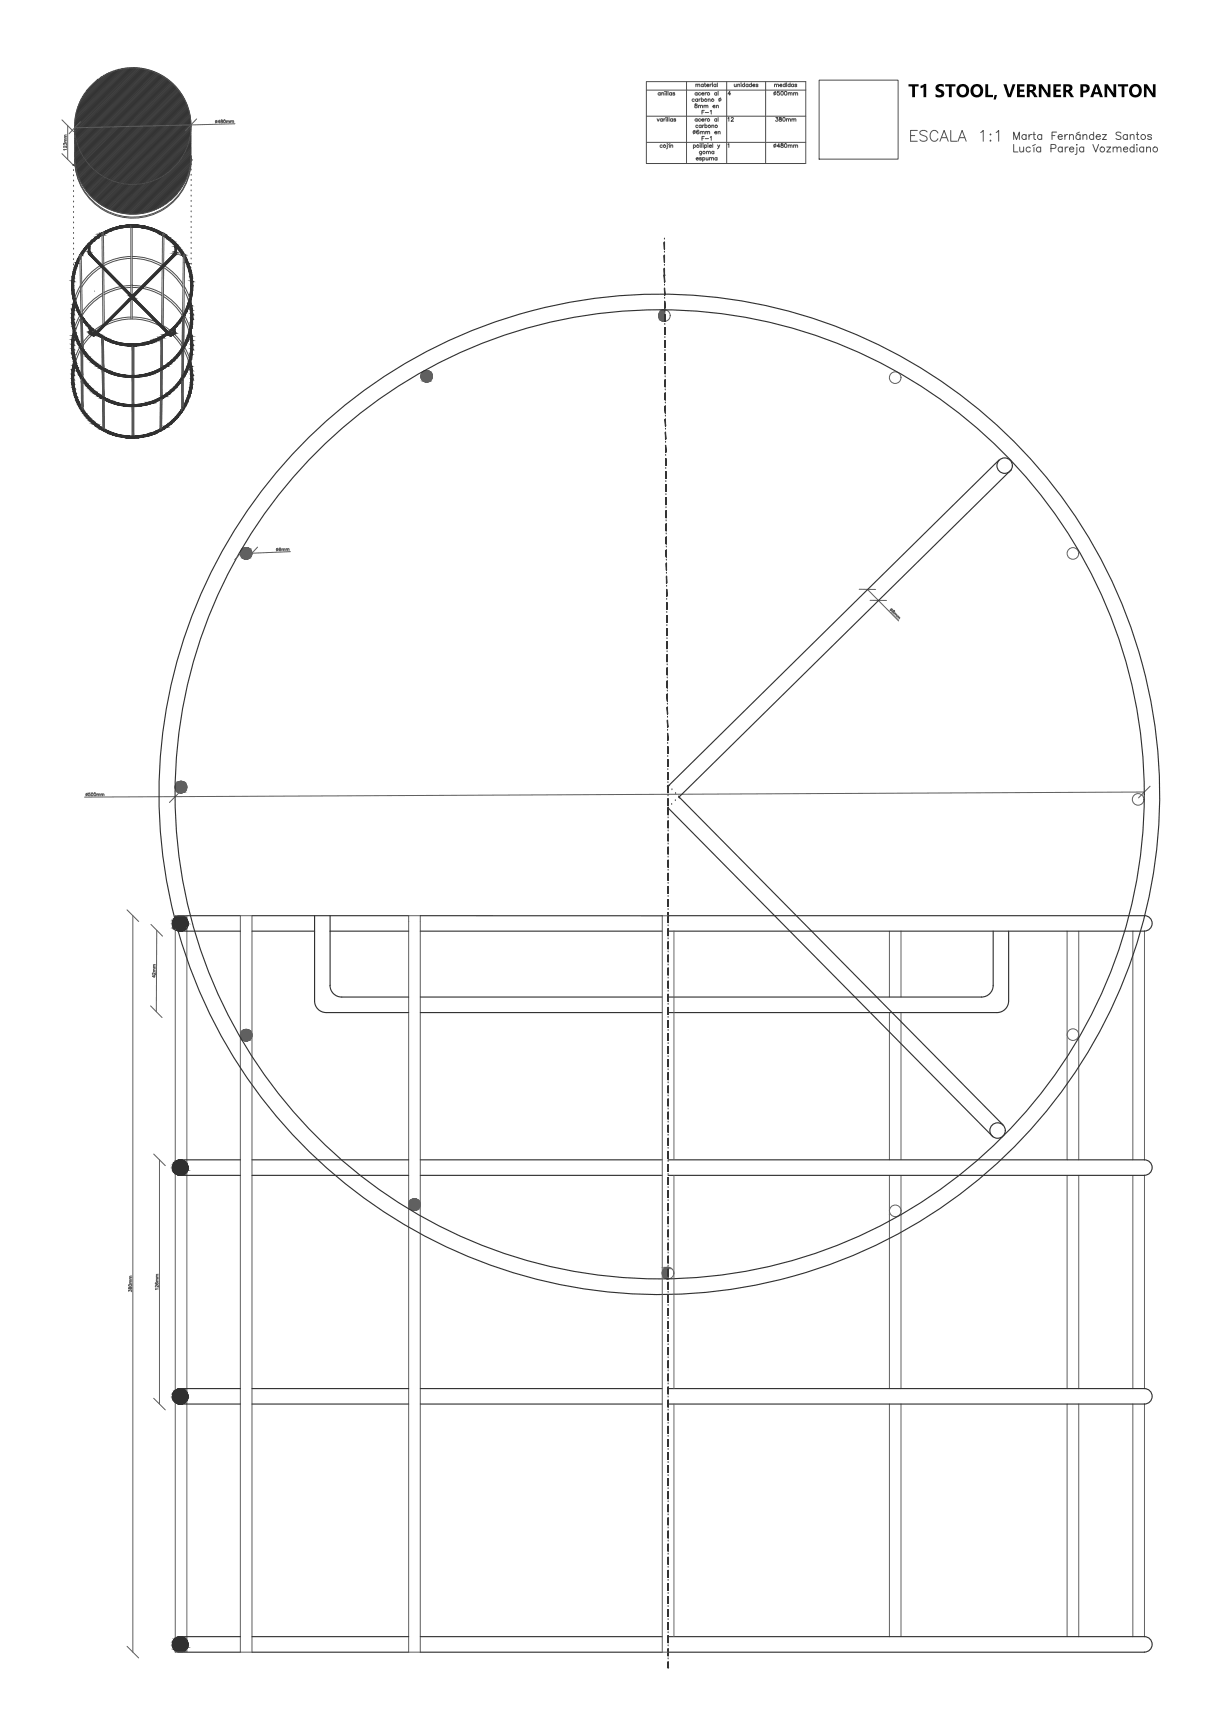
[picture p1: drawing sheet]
<svg xmlns="http://www.w3.org/2000/svg" width="594mm" height="841mm" viewBox="0 0 594 841" stroke-linecap="round" stroke-linejoin="round" font-family="sans-serif">
<defs><g id="words">
<text font-size="9.3" fill="#4f4f4f" x="441" y="70">ESCALA 1:1</text>
<g font-size="4.9" fill="#4f4f4f">
<text x="374" y="47">500mm</text>
<text x="375" y="43">medidas</text>
<text x="352" y="60">12</text>
<text x="375" y="60">380mm</text>
<text x="374" y="73">480mm</text>
</g>
</g></defs>
<!-- layer: cotas -->
<g fill="none" stroke="#5c5c5c" stroke-width=".48">
<path d="M135 266l-1 1M136 266h-1l1 1v-1l-1 1M137 266v1M137 266h1v1M139 266v1M139 266h1v1M141 268l-24 1M421 286l15 15M433 297l1-1h-1v1zM433 296h-1M434 297v1M434 297l-1 1"/>
<path d="M434 298h1l-1 1M435 299h1l-1 1M435 299h.1M436 299v1M42 385v1M44 385h-1h1v1h-1M47 385h1v1M47 385v1M48 385v1M49 385h1v1M49 385v1M50 385v1"/>
<path d="M555 384l-514 3M64 444v357M76 451v40M74 471h1M74 469h1M75 473v1l-1-1h1M75 472v1l-1-1v1M75 471h-1h1M75 470h-1l1 1M75 469h-1h1M75 468h-1l1 1M77 563v118"/>
<path d="M64 620h-1M64 619h-1v1M76 620h1M77 619h-1v1M77 618h-1v1M62 626h1l1 1M63 624v1v-1l1 1zM63 622h1M63 620h1M64 622h-1M64 621h-1v1M76 622v1l1-1h-1v1"/>
<path d="M76 622h1M77 625h-2h1M77 623v1l-1-1v1M77 621h-1v1M77 620h-1v1"/>
<circle cx="134" cy="267" r=".5"/>
<circle cx="432" cy="296" r=".5"/>
<circle cx="42" cy="385" r=".5"/>
<circle cx="45" cy="385" r=".6"/>
<circle cx="46" cy="385" r=".6"/>
<circle cx="63" cy="623" r=".6"/>
</g>
<!-- layer: 0 -->
<path d="M119 266l-5 5M125 265l-6 6M417 286h8M422 291h8M88 384l-6 5M558 381l-6 6M62 441l5 6M73 448l6 6M73 488l6 6M75 560l5 5M75 678l5 6M62 799l5 5" fill="none" stroke="#5c5c5c" stroke-width=".48"/>
<!-- layer: textonegro -->
<g fill="#000">
<path d="M441 41h5v1h-2v5h-2v-5h-1zM446 42l3-1v6h-1v-5l-2 1zM454 41h2h2v1h-2h-1l3 3-1 2h-3v-1h1h2l-3-3zM458 41h5v1h-1v5h-2v-5h-2zM478 41h1v5h3v1h-4zM482 46h2l-1 2h-1zM487 41h1l2 5 1-5h1l-2 6h-1zM493 41h4v1h-2v1h2v2h-2v1h2v1h-4zM504 41h1l3 4v-4h1v6h-1l-3-4v4h-1zM511 41h3v1h-2v1h2v2h-2v1h3v1h-4zM536 41h1l3 4v-4h1v6h-1l-3-4v4h-1zM542 41h5v1h-2v5h-1v-5h-2z"/>
<path d="M555 41h1l3 4v-4h1v6h-1l-3-4v4h-1z"/>
<path d="M464 44a3 3 0 0 1 6 0 3 3 0 0 1-6 0zM466 42l-1 1v2l1 1h2v-1v-2l-1-1z"/>
<path d="M471 44a3 3 0 0 1 6 0 3 3 0 0 1-6 0zM473 42l-1 1v2l1 1h1l1-1v-2l-1-1z"/>
<path d="M498 41h3l1 1v1l-1 1 2 3h-1l-2-2h-1v2h-1zM499 42v2l2-1v-1z"/>
<path d="M516 41h2l2 1v1l-1 1 2 3h-2l-1-2h-1v2h-1zM517 42v2h1l1-2z"/>
<path d="M524 41h3l1 1v2l-3 1v2h-1zM525 42v2h2v-2z"/>
<path d="M531 41h2l2 6h-2v-1h-2l-1 1h-1zM532 42l-1 3h2z"/>
<path d="M548 44a3 3 0 0 1 6 0 3 3 0 0 1-6 0zM550 42l-1 2v1l1 1h1l1-1v-2l-1-1z"/>
</g>
<!-- layer: texto -->
<g fill="none" stroke="#4f4f4f" stroke-width=".48">
<path d="M397 39h39v38h-39zM492 68v-4l1 4 1-4v4M492 70v4h2M495 71v3h1v-1M496 71v3M498 66a1.2 1.2 0 0 0-2 0 1.2 1.2 0 0 0 0 1 1.2 1.2 0 0 0 2 0M498 65v3M499 65v3M500 72a1.2 1.2 0 0 0-2 0 1.2 1.2 0 0 0 0 1 1.2 1.2 0 0 0 2 0M500 65l-1 1M501 65h1M501 64v3l1 1"/>
<path d="M501 71v3M502 70l-1 1M505 72a1.2 1.2 0 0 0-2 0 1.2 1.2 0 0 0 0 1 1.2 1.2 0 0 0 2 0M505 71v3M505 66a1.1 1.1 0 0 0-1 0 1.1 1.1 0 0 0 0 1 1.1 1.1 0 0 0 1 0M505 65v3M510 72h2v-2h-2v4M510 66h2M512 64h-2v4M513 66h2a1 1 0 0 0-1-1 1 1 0 0 0-1 1l1 2 1-1M515 72a1.1 1.1 0 0 0-1 0 1.1 1.1 0 0 0 0 1 1.1 1.1 0 0 0 1 0M515 71v3"/>
<path d="M516 65v3M517 71v3M518 65l-2 1M518 71l-1 1M519 66l1-1 1 3M519 72h2a1.2 1.2 0 0 0-2 0 1.2 1.2 0 0 0 0 2 1.2 1.2 0 0 0 2-1M519 65v3M522 70h.1M522 71v3l-1 1M523 64l-1 1M524 66a1.2 1.2 0 0 0-2 0 1.2 1.2 0 0 0 0 1 1.2 1.2 0 0 0 2 0M524 65v3"/>
<path d="M525 66l1-1h1v3M525 65v3M526 72a1.2 1.2 0 0 0-2 0 1.2 1.2 0 0 0 0 1 1.2 1.2 0 0 0 2 0M526 71v3M530 70l1 4 2-4M530 66a1.2 1.2 0 0 0-1 0 1.2 1.2 0 0 0 0 1 1.2 1.2 0 0 0 1 0M530 64v4M532 66h2a1.2 1.2 0 0 0-2 0 1.2 1.2 0 0 0 0 1 1.2 1.2 0 0 0 1 0h1M535 65h2l-2 3h2M537 71h2l-2 3h2M540 72l1-1h1v3M540 71v3"/>
<path d="M542 72l1-1 1 3M544 65l-1-1-2 1h1l1 1 1 1-1 1-2-1M545 72h2a1.2 1.2 0 0 0-2 0 1.2 1.2 0 0 0 0 1 1.2 1.2 0 0 0 2 1v-1M547 66a1.2 1.2 0 0 0-2 0 1.2 1.2 0 0 0 0 1 1.2 1.2 0 0 0 2 0M547 65v3M548 66l1-1h1v3M548 65v3M550 72a1.1 1.1 0 0 0-2 0 1.1 1.1 0 0 0 0 1 1.1 1.1 0 0 0 2 0M550 70v4M551 65h1M551 70h.1M551 71v3"/>
<path d="M552 64v3v1M555 72a1.1 1.1 0 0 0-2 0 1.1 1.1 0 0 0 0 1 1.1 1.1 0 0 0 2 0M555 71v3M556 72l1-1h1v3M556 71v3M558 66v-1l-1 1 1 1h-1"/>
<circle cx="535" cy="72" r="1.2"/>
<circle cx="554" cy="66" r="1.2"/>
<circle cx="560" cy="72" r="1.2"/>
</g>
<!-- layer: gordos -->
<g fill="none" stroke="#303030" stroke-width=".55">
<path d="M39 126a28 28 0 0 0 25 41 28 28 0 0 0 26-41M39 124a28 28 0 0 1 50 0M36 161a29 29 0 0 0 28 36 29 29 0 0 0 29-36M36 175a29 29 0 0 0 28 37 29 29 0 0 0 28-37M36 177a28 28 0 0 0 28 35 28 28 0 0 0 28-35M485 223l-161 158M491 228l-162 159 158 159M324 392l158 159M85 445a243 243 0 0 1 293-295 243 243 0 0 1 122 398 243 243 0 0 1-409-81l-5-15M87 444h30M87 452h30M122 452h31v33a6 6 0 0 0 5 6h40"/>
<path d="M122 444h76M198 452h-38v26a6 6 0 0 0 6 6M204 452h117M324 444h231M482 452v26a6 6 0 0 1-6 6h-152M489 452v33a6 6 0 0 1-6 6M555 444a4 4 0 0 1 4 4 4 4 0 0 1-4 4h-231M166 484h32M204 484h117M204 491h117M324 491h160M87 570h30"/>
<path d="M87 563h30M122 570h76M122 563h76M204 570h117M204 563h117M324 563h231a4 4 0 0 1 4 3 4 4 0 0 1-4 4h-231M87 673h30M122 673h76M204 673h117M324 673h231a4 4 0 0 1 4 4 4 4 0 0 1-4 4h-231M87 681h30M122 681h76"/>
<path d="M204 681h117M87 794h30M122 794h76M204 794h117M324 794h231a4 4 0 0 1 4 4 4 4 0 0 1-4 3M87 801h30M122 801h76M204 801h117M324 801h231"/>
<circle cx="64" cy="138" r="29"/>
<circle cx="320" cy="385" r="235"/>
</g>
<!-- layer: varillas -->
<g fill="none" stroke="#616161" stroke-width=".48">
<path d="M210 182h.1M85 444v1M85 451v113M91 444v2M91 450v114M117 444v357M122 444v357M198 444v357M204 444v357M431 452v32M437 452v32M518 452v111"/>
<path d="M523 452v111M549 452v111M555 452v111M431 491v72M437 491v72M85 569v105M91 568v107M431 570v103M437 570v103M518 570v103M523 570v103M549 570v103"/>
<path d="M555 570v103M91 679v117M85 680v115M431 681v113M437 681v113M518 681v113M523 681v113M549 681v113M555 681v113M91 800v1M85 800v1"/>
<circle cx="322" cy="153" r="2.8"/>
<circle cx="207" cy="182" r="2.8"/>
<circle cx="434" cy="183" r="2.8"/>
<circle cx="119" cy="268" r="2.8"/>
<circle cx="520" cy="268" r="2.8"/>
<circle cx="88" cy="382" r="2.8"/>
<circle cx="552" cy="388" r="2.8"/>
<circle cx="119" cy="502" r="2.8"/>
<circle cx="520" cy="502" r="2.8"/>
<circle cx="201" cy="584" r="2.8"/>
<circle cx="434" cy="587" r="2.8"/>
<circle cx="324" cy="617" r="2.8"/>
</g>
<!-- layer: gordos -->
<g fill="#616161" stroke="#616161" stroke-width=".48">
<path d="M321 150h1z"/>
<path d="M321 156h1z"/>
<path d="M87 379h1z"/>
<path d="M87 385h1z"/>
<path d="M119 499h1z"/>
<path d="M119 505h1z"/>
<path d="M323 615h1z"/>
<path d="M323 620h1z"/>
<path d="M321 150l1 1zM321 151h1z"/>
<path d="M321 151h1zM320 151h2z"/>
<path d="M320 151h2zM320 151h2z"/>
<path d="M320 151l2 1v-1zM320 151l2 1h-2z"/>
<path d="M320 152h2zM320 152h2h-2z"/>
<path d="M320 152l2 1v-1zM320 152l2 1h-3z"/>
<path d="M319 153h3zM319 153h3h-3z"/>
<path d="M319 153l3 1v-1zM319 153l3 1h-3z"/>
<path d="M319 154h3zM319 154h3h-2z"/>
<path d="M320 154l2 1v-1zM320 154l2 1h-2z"/>
<path d="M320 155h2zM320 155h2z"/>
<path d="M320 155h2zM320 155h2z"/>
<path d="M320 155l2 1zM320 155l2 1z"/>
<path d="M321 156h1zM321 156h1z"/>
<path d="M207 180h1zM206 180h2z"/>
<path d="M206 180h2zM206 180h2z"/>
<path d="M206 180h3zM205 180h4z"/>
<path d="M205 180l4 1zM205 181h4z"/>
<path d="M205 181h4zM205 181h4h-5z"/>
<path d="M204 181h6h-1zM204 181h6h-6z"/>
<path d="M204 181l6 1v-1zM204 181l6 1h-6z"/>
<path d="M204 182l6 1v-1zM204 182l6 1h-6z"/>
<path d="M204 183h6zM204 183h6h-6z"/>
<path d="M204 183l6 1v-1zM204 183l6 1h-6z"/>
<path d="M204 184h5h1zM204 184h5h-5z"/>
<path d="M204 184h5zM204 184h5z"/>
<path d="M205 184h4zM205 184l4 1z"/>
<path d="M205 185h4zM205 185h3z"/>
<path d="M206 185h2zM206 185h2z"/>
<path d="M206 185h2zM206 185h1z"/>
<path d="M119 266h1zM119 266h1z"/>
<path d="M119 266h2zM118 266h3z"/>
<path d="M118 266h3zM118 266h3z"/>
<path d="M118 266l3 1zM117 267h4z"/>
<path d="M117 267h5zM117 267h5h-5z"/>
<path d="M117 267h5zM117 267h5h-5z"/>
<path d="M117 267l5 1v-1zM117 267l5 1h-5z"/>
<path d="M117 268h5zM117 268h5h-5z"/>
<path d="M117 268l5 1v-1zM117 268l5 1h-5z"/>
<path d="M117 269h5zM117 269h5h-5z"/>
<path d="M117 269l5 1v-1zM117 269l5 1h-5z"/>
<path d="M117 270h4h1zM117 270h4z"/>
<path d="M117 270h4zM117 270l4 1z"/>
<path d="M118 271h3zM118 271h3z"/>
<path d="M118 271h3zM118 271h2z"/>
<path d="M119 271h1zM119 271h1z"/>
<path d="M87 379h1zM87 379h1z"/>
<path d="M87 379h2zM87 379h2z"/>
<path d="M87 379h2zM87 379h2z"/>
<path d="M87 379h2zM86 379h3z"/>
<path d="M86 379h3zM86 379h3z"/>
<path d="M86 379l4 1zM86 380h4z"/>
<path d="M86 380h4zM86 380h4z"/>
<path d="M86 380h4zM86 380h4z"/>
<path d="M86 380h4zM86 380h4z"/>
<path d="M85 380l5 1zM85 380l5 1z"/>
<path d="M85 381h5zM85 381h5z"/>
<path d="M85 381h5zM85 381h5z"/>
<path d="M85 381h6zM85 381h6z"/>
<path d="M85 381l6 1zM85 381l6 1z"/>
<path d="M85 382h6zM85 382h6z"/>
<path d="M85 382h6zM85 382h6z"/>
<path d="M85 382h6zM85 382h6z"/>
<path d="M85 382h6zM85 382h5z"/>
<path d="M85 382h5zM85 382l5 1z"/>
<path d="M85 383h5zM85 383h5z"/>
<path d="M85 383h5zM85 383h5z"/>
<path d="M85 383h5zM85 383h5z"/>
<path d="M85 383h5zM85 383l5 1z"/>
<path d="M86 384h4zM86 384h4z"/>
<path d="M86 384h4zM86 384h3z"/>
<path d="M86 384h3zM86 384h3z"/>
<path d="M86 384h3zM86 384h3z"/>
<path d="M87 384h2zM87 384h2z"/>
<path d="M87 384h2zM87 384l1 1z"/>
<path d="M87 385h1zM87 385h1z"/>
<path d="M119 499h1zM119 499h1z"/>
<path d="M119 499h1zM119 499h1z"/>
<path d="M119 499l2 1zM118 500h3z"/>
<path d="M118 500h3zM118 500h3z"/>
<path d="M118 500h3zM118 500h3z"/>
<path d="M118 500h3zM118 500h3z"/>
<path d="M118 500h3zM117 500h4z"/>
<path d="M117 500h5zM117 500h5z"/>
<path d="M117 500l5 1zM117 500l5 1z"/>
<path d="M117 501h5zM117 501h5z"/>
<path d="M117 501h5zM117 501h5z"/>
<path d="M117 501h5zM117 501h5z"/>
<path d="M117 501l5 1zM117 501l5 1z"/>
<path d="M117 502h5zM117 502h5z"/>
<path d="M117 502h5zM117 502h5z"/>
<path d="M117 502h5zM117 502h5z"/>
<path d="M117 502h5zM117 502l5 1z"/>
<path d="M117 503h5zM117 503h5z"/>
<path d="M117 503h5zM117 503h5z"/>
<path d="M117 503h5zM117 503h5z"/>
<path d="M117 503h5zM117 503l5 1z"/>
<path d="M117 504h5zM117 504h5z"/>
<path d="M117 504h5zM117 504h4z"/>
<path d="M117 504h4zM117 504h4z"/>
<path d="M118 504h3zM118 504h3z"/>
<path d="M118 504h3zM118 504l3 1z"/>
<path d="M118 505h3zM118 505h3z"/>
<path d="M118 505h3zM118 505h2z"/>
<path d="M119 505h1zM119 505h1z"/>
<path d="M119 505h1zM119 505h1z"/>
<path d="M201 581l1 1zM200 582h2z"/>
<path d="M200 582h2zM200 582h2z"/>
<path d="M200 582h3zM199 582h4z"/>
<path d="M199 582h4zM199 582h4z"/>
<path d="M199 582l4 1zM199 582l4 1h-4z"/>
<path d="M199 583h5h-1zM199 583h5h-6z"/>
<path d="M198 583l6 1v-1zM198 583l6 1h-6z"/>
<path d="M198 584h6zM198 584h6h-6z"/>
<path d="M198 584l6 1v-1zM198 584l6 1h-6z"/>
<path d="M198 585h6zM198 585h6h-6z"/>
<path d="M198 585l5 1 1-1zM198 585l5 1h-4z"/>
<path d="M199 586h4zM199 586h4z"/>
<path d="M199 586h4zM199 586h4z"/>
<path d="M199 586h4zM199 586l3 1z"/>
<path d="M200 587h2zM200 587h2z"/>
<path d="M200 587h2zM200 587h1z"/>
<path d="M323 615h1zM323 615h1z"/>
<path d="M323 615h1zM323 615h1z"/>
<path d="M323 615h1zM322 615h2z"/>
<path d="M322 615l2 1zM322 616h2z"/>
<path d="M322 616h2zM322 616h2h-2z"/>
<path d="M322 616l2 1v-1zM322 616l2 1h-3z"/>
<path d="M321 617h3zM321 617h3h-3z"/>
<path d="M321 617h3zM321 617h3h-3z"/>
<path d="M321 617l3 1v-1zM321 617l3 1h-3z"/>
<path d="M321 618h3zM321 618h3h-3z"/>
<path d="M321 618l3 1v-1zM321 618l3 1h-2z"/>
<path d="M322 619h2zM322 619h2z"/>
<path d="M322 619l2 1zM322 619l2 1z"/>
<path d="M322 620h2zM322 620h2z"/>
<path d="M323 620h1zM323 620h1z"/>
</g>
<g fill="#303030" stroke="#303030" stroke-width=".48">
<path d="M87 444h1z"/>
<path d="M85 445l-1 1z"/>
<path d="M87 563h1z"/>
<path d="M85 563v1z"/>
<path d="M85 564h-1z"/>
<path d="M87 674h1z"/>
<path d="M85 675v-1z"/>
<path d="M85 675h-1z"/>
<path d="M87 794h1z"/>
<path d="M85 445v1z"/>
<path d="M63 109h1z"/>
<path d="M62 109h2z"/>
<path d="M50 114h1z"/>
<path d="M88 124h1z"/>
<path d="M39 124h1z"/>
<path d="M62 168h4z"/>
<path d="M87 444h1zM87 444h1z"/>
<path d="M87 444h2zM86 444h3z"/>
<path d="M86 444l3 1zM86 445h3z"/>
<path d="M86 445h3zM86 445h3z"/>
<path d="M86 445h4zM85 445h5z"/>
<path d="M85 445h5zM85 445h5z"/>
<path d="M85 445h5zM85 445h5z"/>
<path d="M85 445l6 1-1-1zM85 445l6 1h-6z"/>
<path d="M85 446h6zM85 446h6z"/>
<path d="M84 446h1zM84 446h1h-1z"/>
<path d="M85 446h6zM85 446h6z"/>
<path d="M84 446h1zM84 446h1z"/>
<path d="M91 446v1zM91 446v1z"/>
<path d="M85 446l6 1zM85 446l6 1z"/>
<path d="M85 446v1zM85 446v1z"/>
<path d="M84 446l1 1zM84 446l1 1h-1z"/>
<path d="M85 447h6zM85 447h6z"/>
<path d="M84 447h1zM84 447h1z"/>
<path d="M84 447h1zM84 447h1h-1z"/>
<path d="M84 447h1zM84 447h1z"/>
<path d="M85 447l6 1v-1zM85 447l6 1h-6z"/>
<path d="M85 447v1zM85 447v1z"/>
<path d="M84 447l1 1v-1zM84 447l1 1h-1z"/>
<path d="M91 447v1v-1zM91 447v1z"/>
<path d="M85 448h6zM85 448h6z"/>
<path d="M85 448l6 1v-1zM85 448l6 1h-5z"/>
<path d="M85 448l1 1zM85 448l1 1h-1z"/>
<path d="M84 448l1 1v-1zM84 448l1 1h-1z"/>
<path d="M91 448v1v-1zM91 448v1z"/>
<path d="M84 449h1zM84 449h1h-1z"/>
<path d="M86 449h5zM86 449h5h-5z"/>
<path d="M85 449h1zM85 449h1h-1z"/>
<path d="M86 449h5zM86 449h5z"/>
<path d="M85 449h1zM85 449h1z"/>
<path d="M86 449l5 1zM86 449l5 1z"/>
<path d="M85 449l1 1zM85 449l1 1z"/>
<path d="M84 449l1 1v-1zM84 449l1 1z"/>
<path d="M91 449v1zM91 449v1z"/>
<path d="M86 450h5zM86 450h5z"/>
<path d="M85 450h1zM85 450h1z"/>
<path d="M84 450h1zM84 450h1z"/>
<path d="M86 450h5zM86 450h5z"/>
<path d="M85 450h1zM85 450h1z"/>
<path d="M84 450h1zM84 450h1z"/>
<path d="M85 450h1zM85 450h1z"/>
<path d="M84 450h1zM84 450h1z"/>
<path d="M86 450h4h1zM86 450h4h-4z"/>
<path d="M85 450h1zM85 450h1z"/>
<path d="M85 450l1 1zM85 450l1 1z"/>
<path d="M86 450l4 1v-1zM86 450l4 1h-4z"/>
<path d="M85 451h1zM85 451h1z"/>
<path d="M86 451h4zM86 451h3z"/>
<path d="M86 451h3zM86 451h3z"/>
<path d="M85 451h1zM85 451h1z"/>
<path d="M86 451h3zM86 451h2z"/>
<path d="M86 451h2zM86 451l2 1z"/>
<path d="M87 452h1zM87 452h1z"/>
<path d="M87 452h1zM87 452h1z"/>
<path d="M87 563h1zM87 563h1z"/>
<path d="M87 563h2zM86 563h3z"/>
<path d="M86 563h3zM86 563h3z"/>
<path d="M86 563h3zM86 563h3z"/>
<path d="M86 563h4zM85 563h5z"/>
<path d="M85 563h5zM85 563h5z"/>
<path d="M85 563l5 1zM85 563l5 1z"/>
<path d="M85 564h5zM85 564h5z"/>
<path d="M85 564h6zM85 564h6h-6z"/>
<path d="M84 564h1zM84 564h1z"/>
<path d="M91 564v1zM91 564v1z"/>
<path d="M84 564l1 1v-1zM84 564l1 1h-1z"/>
<path d="M91 565v1zM91 565v1z"/>
<path d="M84 565l1 1v-1zM84 565l1 1h-1z"/>
<path d="M84 566h1zM84 566h1h-1z"/>
<path d="M91 566v1v-1zM91 566v1z"/>
<path d="M85 564l6 3v-3zM85 564l6 3h-6z"/>
<path d="M84 566l1 1v-1zM84 566l1 1h-1z"/>
<path d="M85 567h6zM85 567h6z"/>
<path d="M91 567v1v-1zM91 567v1z"/>
<path d="M85 567l6 1v-1zM85 567l6 1h-6z"/>
<path d="M84 567l1 1v-1zM84 567l1 1h-1z"/>
<path d="M85 568h6zM85 568h6z"/>
<path d="M85 568h6zM85 568h6h-6z"/>
<path d="M84 568h1zM84 568h1h-1z"/>
<path d="M85 568h6zM85 568h6z"/>
<path d="M84 568h1zM84 568h1z"/>
<path d="M85 568l5 1 1-1zM85 568l5 1h-5z"/>
<path d="M84 568l1 1zM84 568l1 1z"/>
<path d="M85 569h5zM85 569h5z"/>
<path d="M85 569h5zM85 569h5z"/>
<path d="M85 569h5zM85 569h5z"/>
<path d="M85 569h5zM85 569l4 1z"/>
<path d="M86 570h3zM86 570h3z"/>
<path d="M86 570h3zM86 570h3z"/>
<path d="M86 570h3zM86 570h3z"/>
<path d="M86 570h3zM86 570h2z"/>
<path d="M87 674h1zM87 674h1z"/>
<path d="M87 674h2zM86 674h3z"/>
<path d="M86 674h3zM86 674h3z"/>
<path d="M86 674h3zM86 674h3z"/>
<path d="M86 674h4zM85 674h5z"/>
<path d="M85 674h5zM85 674h5z"/>
<path d="M85 674l5 1zM85 674l5 1z"/>
<path d="M85 675h5zM85 675h5z"/>
<path d="M85 675h6zM85 675h6h-6z"/>
<path d="M84 675h1zM84 675h1z"/>
<path d="M91 675v1zM91 675v1z"/>
<path d="M84 675l1 1v-1zM84 675l1 1h-1z"/>
<path d="M91 676v1zM91 676v1z"/>
<path d="M84 676l1 1v-1zM84 676l1 1h-1z"/>
<path d="M84 677h1zM84 677h1h-1z"/>
<path d="M91 677v1v-1zM91 677v1z"/>
<path d="M85 675l6 3v-3zM85 675l6 3h-6z"/>
<path d="M84 677l1 1v-1zM84 677l1 1h-1z"/>
<path d="M85 678h6zM85 678h6z"/>
<path d="M91 678v1v-1zM91 678v1z"/>
<path d="M85 678l6 1v-1zM85 678l6 1h-6z"/>
<path d="M84 678l1 1v-1zM84 678l1 1h-1z"/>
<path d="M85 679h6zM85 679h6z"/>
<path d="M85 679h6zM85 679h6h-6z"/>
<path d="M84 679h1zM84 679h1h-1z"/>
<path d="M85 679h6zM85 679h6z"/>
<path d="M84 679h1zM84 679h1z"/>
<path d="M85 679l5 1 1-1zM85 679l5 1h-5z"/>
<path d="M84 679l1 1zM84 679l1 1z"/>
<path d="M85 680h5zM85 680h5z"/>
<path d="M85 680h5zM85 680h5z"/>
<path d="M85 680h5zM85 680h5z"/>
<path d="M85 680h5zM85 680l4 1z"/>
<path d="M86 681h3zM86 681h3z"/>
<path d="M86 681h3zM86 681h3z"/>
<path d="M86 681h3zM86 681h3z"/>
<path d="M86 681h3zM86 681h2z"/>
<path d="M87 794h1zM87 794h1z"/>
<path d="M87 794h2zM86 794h3z"/>
<path d="M86 794h3zM86 794h3z"/>
<path d="M86 794h3zM86 794h3z"/>
<path d="M86 794l4 1zM85 795h5z"/>
<path d="M85 795h5zM85 795h5z"/>
<path d="M85 795h5zM85 795h5z"/>
<path d="M85 795h5zM85 795h5z"/>
<path d="M85 795l6 1-1-1zM85 795l6 1h-6z"/>
<path d="M85 795v1zM85 795v1h-1z"/>
<path d="M84 796h1zM84 796h1z"/>
<path d="M84 796h1zM84 796h1h-1z"/>
<path d="M91 796v1zM91 796v1z"/>
<path d="M84 796l1 1v-1zM84 796l1 1h-1z"/>
<path d="M91 797v1zM91 797v1z"/>
<path d="M84 797l1 1v-1zM84 797l1 1h-1z"/>
<path d="M85 796l6 2v-2zM85 796l6 2h-6z"/>
<path d="M84 798h1zM84 798h1h-1z"/>
<path d="M85 798h6zM85 798h6z"/>
<path d="M91 798v1v-1zM91 798v1z"/>
<path d="M85 798l6 1v-1zM85 798l6 1h-6z"/>
<path d="M84 798l1 1v-1zM84 798l1 1h-1z"/>
<path d="M85 799h6zM85 799h6z"/>
<path d="M85 799h6zM85 799h6h-6z"/>
<path d="M84 799h1zM84 799h1h-1z"/>
<path d="M85 799l6 1zM85 799l6 1z"/>
<path d="M84 799l1 1zM84 799l1 1z"/>
<path d="M85 800h5h1zM85 800h5h-5z"/>
<path d="M84 800h1zM84 800h1z"/>
<path d="M85 800h5zM85 800h5z"/>
<path d="M85 800h5zM85 800h5z"/>
<path d="M85 800h5zM85 800l5 1z"/>
<path d="M85 801h5zM85 801h4z"/>
<path d="M85 801h4zM85 801h4z"/>
<path d="M86 801h3zM86 801h3z"/>
<path d="M86 801h3zM86 801h2z"/>
<path d="M86 801h2zM86 801h2z"/>
<path d="M86 801h2zM86 801h2z"/>
<path d="M64 109h1zM64 109h1z"/>
<path d="M64 109h1zM64 109h1z"/>
<path d="M64 109h1zM64 109h1z"/>
<path d="M64 109h2zM64 109h2z"/>
<path d="M63 109h1zM62 109h2zM62 109h2z"/>
<path d="M64 109h2zM64 109h2z"/>
<path d="M64 109h3zM64 109h3z"/>
<path d="M62 109h2zM62 109h2z"/>
<path d="M64 109h3zM64 109h3z"/>
<path d="M62 109h2zM61 109h2z"/>
<path d="M64 109h4zM64 109h4z"/>
<path d="M61 109h2zM61 109h2z"/>
<path d="M64 109h4zM64 109h4z"/>
<path d="M61 109h2zM60 109h3z"/>
<path d="M60 109h3zM60 109h3z"/>
<path d="M64 109h5zM64 109h5z"/>
<path d="M64 109h5zM64 109h5z"/>
<path d="M60 109h3zM60 109h3z"/>
<path d="M64 109l5 1zM64 109l5 1z"/>
<path d="M60 109l3 1zM59 110h4z"/>
<path d="M64 110h5zM64 110h5z"/>
<path d="M59 110h4zM59 110h4z"/>
<path d="M64 110h6zM64 110h6z"/>
<path d="M59 110h4zM59 110h4z"/>
<path d="M64 110h6zM64 110h6z"/>
<path d="M59 110h5zM58 110h6z"/>
<path d="M64 110h6zM64 110h6z"/>
<path d="M58 110h6zM58 110h6z"/>
<path d="M64 110h6zM64 110h6z"/>
<path d="M58 110h6zM58 110h6z"/>
<path d="M64 110h6zM64 110h6z"/>
<path d="M58 110h6zM58 110h6z"/>
<path d="M64 110h7zM64 110h7z"/>
<path d="M58 110h6zM58 110h6z"/>
<path d="M58 110h13zM58 110h13z"/>
<path d="M58 110h13zM58 110h13z"/>
<path d="M58 110h13zM57 110h14z"/>
<path d="M57 110h7zM57 110h5z"/>
<path d="M64 110h8zM64 110h8z"/>
<path d="M57 110h5zM56 110h4z"/>
<path d="M66 110h7zM66 110h7z"/>
<path d="M56 110h4zM56 110h4z"/>
<path d="M68 110h5zM68 110h5z"/>
<path d="M56 110h4zM54 111h4z"/>
<path d="M69 110l5 1zM69 110l5 1z"/>
<path d="M54 111h4zM53 111h3z"/>
<path d="M71 111h4zM71 111h4z"/>
<path d="M53 111h3zM53 111h3z"/>
<path d="M72 111h3zM72 111h3z"/>
<path d="M53 111l1 1 2-1zM51 112l2-1 1 1z"/>
<path d="M73 111l4 1-2-1zM73 111l4 1z"/>
<path d="M51 112h3zM51 112h3z"/>
<path d="M74 112h3zM74 112h3z"/>
<path d="M51 112l1 1 2-1zM50 113l1-1 1 1z"/>
<path d="M50 113h2zM50 113h2z"/>
<path d="M75 112l4 1-2-1zM75 112l4 1h-2z"/>
<path d="M50 113h2zM50 113h2z"/>
<path d="M50 113h2zM50 113h2z"/>
<path d="M50 113h2zM50 113h2z"/>
<path d="M50 113h2zM50 113h2z"/>
<path d="M77 113h2zM77 113h2z"/>
<path d="M50 113h2zM50 113h1z"/>
<path d="M50 113h1zM50 113h1z"/>
<path d="M50 113h1zM50 113h1z"/>
<path d="M50 113h1zM50 113h1z"/>
<path d="M50 113h1zM50 113h1z"/>
<path d="M77 113h2zM77 113h2z"/>
<path d="M77 113h2zM77 113h2z"/>
<path d="M77 113h2zM77 113h2z"/>
<path d="M50 113h1zM50 113h1z"/>
<path d="M77 113h2zM77 113h2z"/>
<path d="M77 113h2zM77 113h2z"/>
<path d="M50 113h1zM50 113h1z"/>
<path d="M49 113h1zM49 113h1z"/>
<path d="M78 113h1zM78 113h1z"/>
<path d="M50 113h1zM50 113h1z"/>
<path d="M49 113h1zM49 113h1z"/>
<path d="M50 113h1zM50 113l1 1z"/>
<path d="M49 113l1 1zM49 114h1z"/>
<path d="M78 113h1zM78 113l1 1z"/>
<path d="M49 114h1zM49 114h1z"/>
<path d="M49 114h1zM49 114h1z"/>
<path d="M49 114h1zM49 114h1z"/>
<path d="M78 114h1zM78 114h1z"/>
<path d="M78 114h1zM78 114h1z"/>
<path d="M78 114h1zM78 114h1z"/>
<path d="M78 114h1zM78 114h1z"/>
<path d="M79 114h1zM79 114h1z"/>
<path d="M78 114h1zM78 114h1z"/>
<path d="M79 114h1zM79 114h1z"/>
<path d="M78 114h1zM78 114h1z"/>
<path d="M49 114h1zM48 114h2z"/>
<path d="M78 114h1zM78 114h1z"/>
<path d="M79 114h1zM79 114h1z"/>
<path d="M78 114h1zM78 114h1z"/>
<path d="M79 114h1zM79 114h1z"/>
<path d="M79 114h1zM79 114h1z"/>
<path d="M79 114h1zM79 114h1z"/>
<path d="M48 114h2zM48 114h1z"/>
<path d="M79 114h2zM79 114h2z"/>
<path d="M48 114v1l1-1zM46 115l2-1v1z"/>
<path d="M79 114l3 1-1-1zM79 114l3 1h-2z"/>
<path d="M46 115h1h1zM46 115h1z"/>
<path d="M80 115h2zM80 115h2z"/>
<path d="M46 115v1l1-1zM45 116l1-1v1z"/>
<path d="M81 115l2 1-1-1zM81 115l2 1h-1z"/>
<path d="M45 116l1 1v-1zM44 117l1-1 1 1z"/>
<path d="M82 116l2 1zM82 116l2 1z"/>
<path d="M44 117l1 1 1-1zM44 117l1 1h-2z"/>
<path d="M83 117l2 1-1-1zM83 117l2 1h-1z"/>
<path d="M43 118h1h1zM43 118h1z"/>
<path d="M84 118h2h-1zM84 118h2h-2z"/>
<path d="M43 118v1l1-1zM43 118v1h-1z"/>
<path d="M84 118l2 1v-1zM84 118l2 1h-1z"/>
<path d="M42 119v1l1-1zM42 119v1h-1z"/>
<path d="M85 119l2 1-1-1zM85 119l2 1h-1z"/>
<path d="M41 120l1 1v-1zM41 120l1 1h-1z"/>
<path d="M86 120l2 1-1-1zM86 120l2 1h-2z"/>
<path d="M41 121v1l1-1zM41 121v1h-1z"/>
<path d="M86 121l2 1v-1zM86 121l2 1h-1z"/>
<path d="M40 122l1 1v-1zM40 122l1 1h-2z"/>
<path d="M87 122l2 1-1-1zM87 122l2 1h-1z"/>
<path d="M88 123l1 1v-1zM88 123l1 1h-1z"/>
<path d="M88 124h1zM88 124h1z"/>
<path d="M39 123l1 1 1-1zM39 123l1 1h-1z"/>
<path d="M88 124h1zM88 124h1z"/>
<path d="M39 124h1zM39 124h1z"/>
<path d="M39 124h1zM39 124h1z"/>
<path d="M39 124h1zM39 124h1z"/>
<path d="M88 124h1zM88 124h1z"/>
<path d="M39 124h1zM39 124h1z"/>
<path d="M88 124h1zM88 124h1z"/>
<path d="M39 124h1zM39 124h1z"/>
<path d="M88 124h1zM88 124h1z"/>
<path d="M39 124h1zM39 124h1z"/>
<path d="M88 124h1zM88 124h1z"/>
<path d="M39 124h1zM39 124h1z"/>
<path d="M88 124h1zM88 124h1z"/>
<path d="M39 124h1zM39 124h1z"/>
<path d="M39 124v2zM39 124v2h-1z"/>
<path d="M90 124l1 2zM90 124l1 2h-1zM90 126h1zM90 126h1z"/>
<path d="M38 126h1zM38 126h1z"/>
<path d="M38 126v1l1-1zM38 126v1h-1z"/>
<path d="M90 126l1 1v-1zM90 126l1 1h-1z"/>
<path d="M90 127l1 1zM90 127l1 1z"/>
<path d="M37 127h1zM37 127l1 1z"/>
<path d="M37 128v1l1-1zM37 128v1h-1z"/>
<path d="M90 128l2 1-1-1zM90 128l2 1h-1z"/>
<path d="M91 129l1 1v-1zM91 129l1 1h-1z"/>
<path d="M36 129l1 1v-1zM36 129l1 1h-1z"/>
<path d="M36 130l1 1v-1zM36 130l1 1h-1z"/>
<path d="M91 130l2 1-1-1zM91 130l2 1h-1z"/>
<path d="M92 131l1 1v-1zM92 131l1 1h-1z"/>
<path d="M36 131v1l1-1zM36 131v1z"/>
<path d="M36 132v1v-1zM36 132v1h-1z"/>
<path d="M92 132l1 1v-1zM92 132l1 1h-1z"/>
<path d="M92 133l1 1v-1zM92 133l1 1h-1z"/>
<path d="M35 133l1 1v-1zM35 133l1 1h-1z"/>
<path d="M35 134l1 1v-1zM35 134l1 1h-1z"/>
<path d="M92 134l1 1v-1zM92 134l1 1h-1z"/>
<path d="M92 135l1 1v-1zM92 135l1 1h-1z"/>
<path d="M35 135l1 1v-1zM35 135l1 1h-1z"/>
<path d="M35 136l1 1zM35 136l1 1z"/>
<path d="M92 136l1 1zM92 136l1 1z"/>
<path d="M93 137l1 1-1-1zM93 137l1 1h-1z"/>
<path d="M35 137l1 1v-1zM35 137l1 1h-1z"/>
<path d="M35 138l1 3v-3zM35 138l1 3h-1z"/>
<path d="M35 141h1zM35 141h1z"/>
<path d="M93 138v3l1-3zM93 138v3h-1z"/>
<path d="M92 141h1zM92 141h1z"/>
<path d="M35 141l1 2v-2zM35 141l1 2h-1z"/>
<path d="M35 143h1zM35 143h1z"/>
<path d="M92 141l1 2v-2zM92 141l1 2h-1zM92 143h1zM92 143h1z"/>
<path d="M35 143l1 2v-2zM35 143l1 2h-1z"/>
<path d="M35 145h1zM35 145h1z"/>
<path d="M92 143l1 2v-2zM92 143l1 2h-1zM92 145h1zM92 145h1z"/>
<path d="M35 145l2 2-1-2zM35 145l2 2h-1z"/>
<path d="M36 147h1zM36 147h1z"/>
<path d="M92 145v2l1-2zM92 145v2h-1z"/>
<path d="M91 147h1zM91 147h1z"/>
<path d="M36 147l2 2-1-2zM36 147l2 2h-1z"/>
<path d="M37 149h1zM37 149h1z"/>
<path d="M91 147l1 2v-2zM91 147l1 2h-2z"/>
<path d="M90 149h2zM90 149h2z"/>
<path d="M37 149l2 2-1-2zM37 149l2 2h-2z"/>
<path d="M37 151h2zM37 151h2z"/>
<path d="M90 149l1 2 1-2zM90 149l1 2h-1z"/>
<path d="M90 151h1zM90 151h1z"/>
<path d="M38 151l1 2v-2zM38 151l1 2h-1z"/>
<path d="M38 153h2zM38 153h2z"/>
<path d="M90 151v2l1-2zM90 151v2h-1z"/>
<path d="M89 153h1zM89 153h1z"/>
<path d="M39 153l2 1-1-1zM39 153l2 1h-2z"/>
<path d="M39 154l2 1zM39 154l2 1z"/>
<path d="M89 153v2l1-2zM89 153v2h-2z"/>
<path d="M87 155h2zM87 155h1z"/>
<path d="M40 155l2 1-1-1zM40 155l2 1h-1z"/>
<path d="M41 156h1zM41 156h1z"/>
<path d="M87 155v2l1-2zM87 155v2h-1z"/>
<path d="M86 157h1zM86 157h1z"/>
<path d="M41 156l2 2-1-2zM41 156l2 2h-1z"/>
<path d="M42 158h1zM42 158h1z"/>
<path d="M86 157v1l1-1zM86 157v1h-1z"/>
<path d="M85 158h1zM85 158h1z"/>
<path d="M42 158l3 1-2-1zM42 158l3 1h-1z"/>
<path d="M44 159l1 1zM44 159l1 1z"/>
<path d="M84 158v2l2-2zM83 160l1-2v2z"/>
<path d="M83 160h1zM83 160h1z"/>
<path d="M44 160l2 1-1-1zM44 160l2 1h-1z"/>
<path d="M45 161h1zM45 161h1z"/>
<path d="M45 161h2zM45 161h2z"/>
<path d="M45 161h2zM45 161h2z"/>
<path d="M83 160v1l1-1zM81 161l2-1v1z"/>
<path d="M81 161h2zM81 161h2z"/>
<path d="M45 161h1h1zM45 161h1z"/>
<path d="M46 161l2 1zM46 161l2 1h-2z"/>
<path d="M46 162h2zM46 162h2h-1z"/>
<path d="M81 161v1l2-1zM79 162l2-1v1z"/>
<path d="M79 162h2zM79 163h2z"/>
<path d="M47 162l3 1zM47 162l3 1h-2z"/>
<path d="M48 163h2zM48 163h2z"/>
<path d="M79 163v1l2-1zM78 164l1-1v1z"/>
<path d="M78 164h1zM77 164h2z"/>
<path d="M48 163l4 1zM48 163l4 1h-2z"/>
<path d="M50 164h2zM50 164h2z"/>
<path d="M77 164h1h1zM76 164h1h1z"/>
<path d="M76 164l1 1 1-1zM75 165l1-1 1 1z"/>
<path d="M50 164l4 1zM50 164l4 1h-2z"/>
<path d="M52 165h2zM52 165h2z"/>
<path d="M75 165h2zM74 165h2z"/>
<path d="M74 165l1 1 1-1zM72 166l2-1 1 1z"/>
<path d="M52 165l4 1zM52 165l4 1h-3z"/>
<path d="M53 166h4zM53 166h4z"/>
<path d="M72 166h3zM71 166h4z"/>
<path d="M54 166h4zM54 166h4z"/>
<path d="M71 166h2h2zM69 166h2h2z"/>
<path d="M69 166h4zM69 167h4z"/>
<path d="M55 166l5 1zM55 166l5 1z"/>
<path d="M56 167h5zM56 167h5z"/>
<path d="M69 167h4zM67 167h5z"/>
<path d="M56 167h7zM56 167h7z"/>
<path d="M67 167h5zM65 167h6z"/>
<path d="M57 167h8zM57 167h8z"/>
<path d="M57 167h14zM57 167h14z"/>
<path d="M58 167h13zM58 167h12z"/>
<path d="M58 167h12zM58 167l11 1z"/>
<path d="M60 168h9zM60 168h8z"/>
<path d="M60 168h8zM60 168h6z"/>
<path d="M62 168h4zM62 168h4z"/>
</g>
<!-- layer: puntitos2 -->
<path d="M324 381h.1M326 390h.1M326 383h.1M328 388h.1M328 385h.1M329 386v1M329 387h.1" fill="none" stroke="#4a4a4a" stroke-width=".48"/>
<!-- layer: textogrande -->
<g fill="#595959" stroke="#595959" stroke-width=".48">
<path d="M89 169v1h-1z"/>
<path d="M88 182v1z"/>
<path d="M88 182h1l-1 1z"/>
<path d="M50 193v1z"/>
<path d="M78 194l1-1z"/>
<path d="M64 197h1z"/>
<path d="M78 194v14z"/>
<path d="M78 194h1l-1 14z"/>
<path d="M64 197h1v15z"/>
<path d="M39 154l1 1h-1z"/>
<path d="M39 155h1v11z"/>
<path d="M88 167h1z"/>
<path d="M88 167l1 1h-1z"/>
<path d="M39 170l1 1h-1z"/>
<path d="M50 179v1z"/>
<path d="M78 180l1-1z"/>
<path d="M39 182l1 1z"/>
<path d="M39 182h1v1z"/>
<path d="M64 183h1z"/>
<path d="M78 180h1v12z"/>
<path d="M64 183h1v13z"/>
<path d="M39 184l1 1h-1z"/>
<path d="M88 170l1 12v-12zM88 170l1 12h-1z"/>
<path d="M50 194l1 14-1-14zM50 194l1 14h-1z"/>
<path d="M50 208h1zM50 208h1z"/>
<path d="M64 212h1zM64 197l1 15h-1z"/>
<path d="M39 155h1zM39 155h1z"/>
<path d="M39 155v11h1zM39 166h1l-1 1z"/>
<path d="M89 154v1zM89 154v1z"/>
<path d="M89 155v12v-12zM89 155v12h-1z"/>
<path d="M88 168h1zM88 168h1z"/>
<path d="M39 171l1 11v-11zM39 171l1 11h-1z"/>
<path d="M78 180v12h1zM78 192h1l-1 1z"/>
<path d="M50 180v12v-12zM50 180v12z"/>
<path d="M50 192v1zM50 192v1z"/>
<path d="M64 196h1zM64 183l1 13h-1z"/>
<path d="M89 184v1zM89 184v1h-1z"/>
<path d="M39 185h1zM39 185h1z"/>
<path d="M88 185l1 12v-12zM88 185l1 12h-1z"/>
<path d="M39 185l1 12v-12zM39 185l1 12z"/>
<path d="M88 197v1l1-1zM88 197v1z"/>
<path d="M40 197v1v-1zM40 197v1z"/>
</g>
<g fill="none" stroke="#595959" stroke-width=".48">
<path d="M63 109v29M64 109v29M89 124v28M90 124l-1 28M93 146h.1M49 164l1 14M50 164v15M65 168v14M78 164v15M79 164v14M64 183v13M64 197v15"/>
<path d="M65 183v13M65 197v15"/>
</g>
<!-- layer: texto -->
<g fill="#595959" stroke="#595959" stroke-width=".48">
<path d="M49 164h1z"/>
<path d="M78 164h1z"/>
<path d="M64 168h1z"/>
<path d="M78 164h1v14z"/>
<path d="M64 168h1v14z"/>
<path d="M40 166v1h-1z"/>
<path d="M39 168h1z"/>
<path d="M40 168v1z"/>
<path d="M49 164h1zM49 164h1z"/>
<path d="M78 164v14h1zM78 178h1l-1 1z"/>
<path d="M49 164l1 14v-14zM49 164l1 14z"/>
<path d="M50 178v1zM50 178v1z"/>
<path d="M64 182h1zM64 168l1 14h-1z"/>
<path d="M39 167l1 1v-1zM39 167l1 1h-1z"/>
<path d="M39 168h1zM39 168h1z"/>
</g>
<!-- layer: textogrande -->
<g fill="#303030" stroke="#303030" stroke-width=".48">
<path d="M36 146v2h-1z"/>
<path d="M93 146v2h-1z"/>
<path d="M36 175v2h-1z"/>
<path d="M93 175v2h-1z"/>
<path d="M92 148h1zM92 148h1z"/>
<path d="M35 148h1zM35 148h1z"/>
<path d="M92 148l1 2v-2zM92 148l1 2h-1z"/>
<path d="M35 148l1 2v-2zM35 148l1 2h-1z"/>
<path d="M92 150h1zM92 150h1z"/>
<path d="M35 150h1zM35 150h1h-1z"/>
<path d="M92 150l1 2v-2zM92 150l1 2z"/>
<path d="M35 150l1 2v-2zM35 150l1 2h-1z"/>
<path d="M93 152l1 1-1-1zM93 152l1 1h-1z"/>
<path d="M35 152l1 1v-1zM35 152l1 1h-1z"/>
<path d="M93 153l1 1v-1zM93 153l1 1h-1z"/>
<path d="M35 153l1 1v-1zM35 153l1 1h-1z"/>
<path d="M93 154l1 1v-1zM93 154l1 1h-1z"/>
<path d="M35 154l1 1v-1zM35 154l1 1h-1z"/>
<path d="M93 155v1l1-1zM93 155v1h-1z"/>
<path d="M35 155l1 1v-1zM35 155l1 1h-1z"/>
<path d="M92 156l1 1v-1zM92 156l1 1h-1z"/>
<path d="M35 156l1 1v-1zM35 156l1 1h-1z"/>
<path d="M92 157l1 2v-2zM92 157l1 2h-1z"/>
<path d="M35 157l1 2v-2zM35 157l1 2h-1z"/>
<path d="M92 159h1zM92 159h1h-1z"/>
<path d="M35 159h1zM35 159h1h-1z"/>
<path d="M92 159l1 2v-2zM92 159l1 2h-1z"/>
<path d="M35 159l2 2-1-2zM35 159l2 2h-1z"/>
<path d="M92 161h1zM92 161h1h-1z"/>
<path d="M36 161h1zM36 161h1h-1z"/>
<path d="M92 161v2l1-2zM92 161v2h-1z"/>
<path d="M36 161l1 2v-2zM36 161l1 2h-1z"/>
<path d="M91 163h1zM91 163h1h-1z"/>
<path d="M36 163h1zM36 163h1h-1z"/>
<path d="M91 163v2l1-2zM91 163v2h-1z"/>
<path d="M36 163l2 2-1-2zM36 163l2 2h-1z"/>
<path d="M90 165h1zM90 165h1h-1z"/>
<path d="M37 165h1zM37 165h1h-1z"/>
<path d="M90 165v2l1-2zM90 165v2h-1z"/>
<path d="M37 165l2 2-1-2zM37 165l2 2h-1z"/>
<path d="M89 167h1zM89 167h1h-1z"/>
<path d="M38 167h1zM38 167h1h-1z"/>
<path d="M89 167v2l1-2zM89 167v2h-1z"/>
<path d="M38 167l2 2-1-2zM38 167l2 2h-1z"/>
<path d="M88 169h1zM88 169h1h-1z"/>
<path d="M39 169h1zM39 169h1h-1z"/>
<path d="M88 169v1l1-1zM88 169v1h-1z"/>
<path d="M39 169l2 1-1-1zM39 169l2 1h-1z"/>
<path d="M87 170l1 1v-1zM87 170l1 1h-1z"/>
<path d="M40 170l2 1-1-1zM40 170l2 1h-2z"/>
<path d="M87 171v1l1-1zM87 171v1h-1z"/>
<path d="M40 171l2 1v-1zM40 171l2 1h-1z"/>
<path d="M86 172v1l1-1zM86 172v1h-1z"/>
<path d="M41 172l2 1-1-1zM41 172l2 1h-1z"/>
<path d="M85 173l1 1v-1zM85 173l1 1h-2z"/>
<path d="M42 173l2 1-1-1zM42 173l2 1h-1z"/>
<path d="M84 174l1 1 1-1zM84 175v-1l1 1z"/>
<path d="M43 174l2 1-1-1zM43 174l2 1h-2z"/>
<path d="M84 175h1zM83 175h1z"/>
<path d="M43 175h2zM43 175h2h-1z"/>
<path d="M83 175v1l1-1zM82 176l1-1v1z"/>
<path d="M44 175l2 1-1-1zM44 175l2 1h-1z"/>
<path d="M82 176l1 1v-1zM81 177l1-1 1 1z"/>
<path d="M45 176l2 1zM45 176l2 1z"/>
<path d="M81 177h1h1zM80 177h1h1z"/>
<path d="M46 177h2h-1zM46 177h2h-1z"/>
<path d="M80 177h2zM79 178h2z"/>
<path d="M47 177l2 1zM47 177l2 1z"/>
<path d="M79 178l1 1 1-1zM78 179l1-1 1 1z"/>
<path d="M47 178l3 1-1-1zM47 178l3 1h-2z"/>
<path d="M78 179h2zM78 179h1z"/>
<path d="M48 179h3zM48 179h3z"/>
<path d="M78 179v1l1-1zM76 180l2-1v1z"/>
<path d="M49 179l4 1-2-1zM49 179l4 1h-3z"/>
<path d="M76 180h2zM76 180h2z"/>
<path d="M50 180h3zM50 180h3z"/>
<path d="M76 180v1l2-1zM74 181l2-1v1z"/>
<path d="M50 180l5 1-2-1zM50 180l5 1h-3z"/>
<path d="M74 181h2zM73 181h3z"/>
<path d="M52 181h3zM52 181h3z"/>
<path d="M73 181h2h1zM72 181h1h2z"/>
<path d="M52 181h5zM52 181h5z"/>
<path d="M72 181h3zM70 181h4z"/>
<path d="M54 181h4zM54 181h4z"/>
<path d="M70 181h4zM69 182h4z"/>
<path d="M54 181l5 1zM54 181l5 1z"/>
<path d="M69 182h4zM67 182h5z"/>
<path d="M55 182h6zM55 182h6z"/>
<path d="M67 182h5zM66 182h6z"/>
<path d="M56 182h7zM56 182h7z"/>
<path d="M66 182h6zM65 182h7z"/>
<path d="M57 182h6zM57 182h6z"/>
<path d="M57 182l13 1 2-1zM57 182l13 1z"/>
<path d="M59 183h11zM59 183h8z"/>
<path d="M61 183h6zM61 183h4z"/>
<path d="M92 177l1 1zM92 177l1 1z"/>
<path d="M35 177l1 1zM35 177l1 1z"/>
<path d="M92 178l1 1v-1zM92 178l1 1h-1z"/>
<path d="M35 178l1 1v-1zM35 178l1 1h-1z"/>
<path d="M92 179l1 1zM92 179l1 1z"/>
<path d="M35 179l1 1v-1zM35 179l1 1h-1z"/>
<path d="M92 180l1 2v-2zM92 180l1 2z"/>
<path d="M35 180l1 2v-2zM35 180l1 2h-1z"/>
<path d="M93 182h1h-1zM93 182h1h-1z"/>
<path d="M35 182h1zM35 182h1h-1z"/>
<path d="M93 182l1 2v-2zM93 182l1 2h-1z"/>
<path d="M35 182l1 2v-2zM35 182l1 2h-1z"/>
<path d="M93 184h1zM93 184h1h-1z"/>
<path d="M35 184h1zM35 184h1h-1z"/>
<path d="M93 184v2l1-2zM93 184v2h-1z"/>
<path d="M35 184l1 2v-2zM35 184l1 2h-1z"/>
<path d="M92 186h1zM92 186h1h-1z"/>
<path d="M35 186h1zM35 186h1h-1z"/>
<path d="M92 186l1 2v-2zM92 186l1 2h-1z"/>
<path d="M35 186l1 2v-2zM35 186l1 2h-1z"/>
<path d="M92 188l1 1v-1zM92 188l1 1h-1z"/>
<path d="M35 188l1 1v-1zM35 188l1 1h-1z"/>
<path d="M92 189l1 1v-1zM92 189l1 1h-1z"/>
<path d="M35 189l2 1-1-1zM35 189l2 1h-1z"/>
<path d="M92 190l1 1v-1zM92 190l1 1h-1z"/>
<path d="M36 190l1 1v-1zM36 190l1 1h-1z"/>
<path d="M92 191v1l1-1zM92 191v1h-1z"/>
<path d="M36 191l1 1v-1zM36 191l1 1h-1z"/>
<path d="M91 192l1 1v-1zM91 192l1 1h-1z"/>
<path d="M36 192l1 1v-1zM36 192l1 1h-1z"/>
<path d="M91 193v1l1-1zM91 193v1h-1z"/>
<path d="M36 193l2 1-1-1zM36 193l2 1h-1z"/>
<path d="M90 194l1 1v-1zM90 194l1 1h-1z"/>
<path d="M37 194l1 1v-1zM37 194l1 1h-1z"/>
<path d="M90 195v1l1-1zM90 195v1h-1z"/>
<path d="M37 195l2 1-1-1zM37 195l2 1h-1z"/>
<path d="M89 196l1 1v-1zM89 196l1 1h-1z"/>
<path d="M38 196l1 1v-1zM38 196l1 1h-1z"/>
<path d="M89 197v1l1-1zM89 197v1h-1z"/>
<path d="M38 197l2 1-1-1zM38 197l2 1h-1z"/>
<path d="M88 198l1 1v-1zM88 198l1 1h-1z"/>
<path d="M39 198l1 1v-1zM39 198l1 1h-1z"/>
<path d="M88 199v1l1-1zM88 199v1h-1z"/>
<path d="M39 199l2 1-1-1zM39 199l2 1h-1z"/>
<path d="M87 200l1 1v-1zM87 200l1 1h-1z"/>
<path d="M40 200l2 1-1-1zM40 200l2 1h-2z"/>
<path d="M87 201h1zM87 201h-1z"/>
<path d="M40 201h2zM40 201h2h-1z"/>
<path d="M86 201v1l1-1zM86 201v1h-1z"/>
<path d="M41 201l2 1-1-1zM41 201l2 1h-1z"/>
<path d="M85 202l1 1v-1zM85 202l1 1h-2z"/>
<path d="M42 202l2 1-1-1zM42 202l2 1h-1z"/>
<path d="M84 203l1 1 1-1zM84 204v-1l1 1z"/>
<path d="M43 203l2 1-1-1zM43 203l2 1h-2z"/>
<path d="M84 204v1l1-1zM83 205l1-1v1z"/>
<path d="M43 204l2 1v-1zM43 204l2 1h-1z"/>
<path d="M83 205h1zM82 205h1z"/>
<path d="M44 205h2h-1zM44 205h2h-1z"/>
<path d="M82 205l1 1v-1zM81 206l1-1 1 1z"/>
<path d="M45 205l2 1zM45 205l2 1z"/>
<path d="M81 206l1 1 1-1zM80 207l1-1 1 1z"/>
<path d="M46 206l2 1-1-1zM46 206l2 1h-1z"/>
<path d="M80 207h2zM79 207h2z"/>
<path d="M47 207h2zM47 207h2z"/>
<path d="M79 207l1 1 1-1zM78 208l1-1 1 1z"/>
<path d="M47 207l3 1-1-1zM47 207l3 1h-2z"/>
<path d="M78 208h2zM78 208h1z"/>
<path d="M48 208h3zM48 208h3z"/>
<path d="M78 208v1l1-1zM76 209l2-1v1z"/>
<path d="M49 208l4 1-2-1zM49 208l4 1h-3z"/>
<path d="M76 209h2zM76 209h2z"/>
<path d="M50 209h3zM50 209h3z"/>
<path d="M76 209v1l2-1zM74 210l2-1v1z"/>
<path d="M50 209l5 1-2-1zM50 209l5 1h-3z"/>
<path d="M74 210h2zM73 210h3z"/>
<path d="M52 210h3zM52 210h3z"/>
<path d="M73 210l2 1 1-1zM72 211l1-1 2 1z"/>
<path d="M52 210l5 1zM52 210l5 1z"/>
<path d="M72 211h3zM70 211h4z"/>
<path d="M54 211h4zM54 211h4z"/>
<path d="M70 211h4zM69 211h4z"/>
<path d="M54 211h5zM54 211h5z"/>
<path d="M69 211h4zM67 211h5z"/>
<path d="M55 211h6zM55 211h6z"/>
<path d="M67 211h5zM66 212h6z"/>
<path d="M56 211l7 1zM56 211l7 1z"/>
<path d="M66 212h6zM65 212h7z"/>
<path d="M57 212h6zM57 212h6z"/>
<path d="M57 212h13h2zM57 212h13z"/>
<path d="M59 212h11zM59 212h8z"/>
<path d="M61 212h6zM61 212h4z"/>
</g>
<!-- layer: puntiaros -->
<g fill="none" stroke="#4d4d4d" stroke-width=".48">
<path d="M79 130l6 4 4 5M50 157l-4 3M63 154h-5l-5 2M64 154h6l5 2M77 158a28 28 0 0 0-26 0M78 157h.1M79 158l3 2M80 160l2 1M89 141l2 5M39 168l-3 6M39 169l-2 6M39 167v1"/>
<path d="M43 164l-3 4M43 162l-3 4M45 161l-1 1M46 161l-2 2M47 160l-1 1M83 161l1 1M85 162l3 5M90 168l2 6"/>
</g>
<!-- layer: gordos -->
<circle cx="64" cy="143" r=".3" fill="#303030"/>
<!-- layer: textogrande -->
<g fill="none" stroke="#595959" stroke-width=".48">
<path d="M49 113l1 16M50 113v16M79 114v15M80 114l-1 14M39 124v28M39 124l1 28M50 130v28M50 131l1 26M63 138v5M64 138v5M64 138h.1M79 130l-1 28"/>
<path d="M79 130v28M39 154v14M40 155v14M63 145v10M64 145v10M89 155l-1 14M89 154v13M39 170v12M40 171v12M50 179v13M50 180v13M64 168v14"/>
<path d="M78 180v13M79 179v13M88 170v13M89 169v13M39 184l1 13M40 185v13M50 193v15M50 194l1 14M78 194v14M79 193l-1 15M88 185v13M89 184v13"/>
</g>
<!-- layer: puntiaros -->
<g fill="none" stroke="#4d4d4d" stroke-width=".48">
<path d="M39 139l-3 5M48 129l-5 4-3 5M49 130l-5 4-4 5M50 128h-1M63 125l-6 1-7 3M63 124l-6 1-7 3M63 138l-3 1M64 125l7 1 7 3M64 124l8 1 7 3M64 138l5 1M70 139l8 3M80 129l5 4 4 5"/>
<path d="M89 139l3 5M39 153l-3 6M39 140l-2 6M39 154l-2 7M79 143l6 4 3 4M89 154l3 7M90 153l2 6M82 161l2 2M85 164l3 4M89 169l2 6"/>
</g>
<!-- layer: textogrande -->
<g fill="#303030" stroke="#303030" stroke-width=".48">
<path d="M36 161v2h-1z"/>
<path d="M93 161v2h-1z"/>
<path d="M92 176h-1z"/>
<path d="M60 197h9z"/>
<path d="M92 163h1zM92 163h1z"/>
<path d="M35 163h1zM35 163h1z"/>
<path d="M92 163l1 2v-2zM92 163l1 2h-1z"/>
<path d="M35 163l1 2v-2zM35 163l1 2h-1z"/>
<path d="M92 165h1zM92 165h1z"/>
<path d="M35 165h1zM35 165h1z"/>
<path d="M92 165l2 2-1-2zM92 165l2 2h-1z"/>
<path d="M35 165l1 2v-2zM35 165l1 2h-1z"/>
<path d="M93 167h1zM93 167h1z"/>
<path d="M35 167h1zM35 167h1z"/>
<path d="M93 167v2l1-2zM93 167v2z"/>
<path d="M35 167l1 2v-2zM35 167l1 2h-1z"/>
<path d="M93 169v1zM93 169v1z"/>
<path d="M35 169l1 1zM35 169l1 1z"/>
<path d="M93 170v1v-1zM93 170v1h-1z"/>
<path d="M35 170l1 1v-1zM35 170l1 1h-1z"/>
<path d="M92 171l1 1v-1zM92 171l1 1h-1z"/>
<path d="M35 171l1 1zM35 171l1 1z"/>
<path d="M92 172l1 1v-1zM92 172l1 1h-1z"/>
<path d="M35 172l1 1v-1zM35 172l1 1h-1z"/>
<path d="M92 173l1 1v-1zM92 173l1 1h-1z"/>
<path d="M35 173l1 1v-1zM35 173l1 1h-1z"/>
<path d="M92 174v2l1-2zM92 174v2z"/>
<path d="M35 174l2 2-1-2zM35 174l2 2h-1z"/>
<path d="M36 176h1zM36 176h1h-1z"/>
<path d="M91 176l1 2v-2zM91 176l1 2h-1z"/>
<path d="M36 176l1 2v-2zM36 176l1 2h-1z"/>
<path d="M91 178h1zM91 178h1h-1z"/>
<path d="M36 178h2h-1zM36 178h2h-1z"/>
<path d="M91 178v2l1-2zM91 178v2h-1z"/>
<path d="M37 178l1 2v-2zM37 178l1 2h-1z"/>
<path d="M90 180h1zM90 180h1h-1z"/>
<path d="M37 180h2h-1zM37 180h2h-1z"/>
<path d="M90 180v2l1-2zM90 180v2h-1z"/>
<path d="M38 180l1 2v-2zM38 180l1 2h-1z"/>
<path d="M89 182h1zM89 182h1h-1z"/>
<path d="M38 182h2h-1zM38 182h2h-1z"/>
<path d="M89 182v1l1-1zM89 182v1h-1z"/>
<path d="M39 182l1 1v-1zM39 182l1 1h-1z"/>
<path d="M88 183l1 1v-1zM88 183l1 1h-2z"/>
<path d="M39 183l2 1-1-1zM39 183l2 1h-1z"/>
<path d="M87 184l1 1 1-1zM87 184l1 1h-1z"/>
<path d="M40 184l2 1-1-1zM40 184l2 1h-2z"/>
<path d="M87 185v1l1-1zM87 185v1h-1z"/>
<path d="M40 185l2 1v-1zM40 185l2 1h-1z"/>
<path d="M86 186l1 1v-1zM86 186l1 1h-2z"/>
<path d="M41 186l2 1-1-1zM41 186l2 1h-1z"/>
<path d="M85 187l1 1 1-1zM85 187l1 1h-1z"/>
<path d="M42 187l2 1-1-1zM42 187l2 1h-2z"/>
<path d="M85 188h1zM85 188h-1z"/>
<path d="M42 188h3h-1zM42 188h3h-2z"/>
<path d="M84 188v1l1-1zM83 189l1-1v1z"/>
<path d="M43 188l2 1v-1zM43 188l2 1h-1z"/>
<path d="M83 189l1 1v-1zM82 190l1-1 1 1z"/>
<path d="M44 189l2 1-1-1zM44 189l2 1h-1z"/>
<path d="M82 190l1 1 1-1zM81 191l1-1 1 1z"/>
<path d="M45 190l2 1-1-1zM45 190l2 1h-1z"/>
<path d="M81 191h1h1zM80 191h1h1z"/>
<path d="M46 191h2zM46 191h2z"/>
<path d="M80 191l1 1 1-1zM79 192l1-1 1 1z"/>
<path d="M46 191l3 1-1-1zM46 191l3 1h-2z"/>
<path d="M79 192h2zM79 192h1z"/>
<path d="M47 192h3zM47 192h3z"/>
<path d="M79 192v1l1-1zM77 193l2-1v1z"/>
<path d="M48 192l3 1-1-1zM48 192l3 1h-2z"/>
<path d="M77 193h2zM77 193h2z"/>
<path d="M49 193h3zM49 193h3z"/>
<path d="M77 193v1l2-1zM75 194l2-1v1z"/>
<path d="M50 193l4 1-2-1zM50 193l4 1h-3z"/>
<path d="M75 194h2zM75 194h2z"/>
<path d="M51 194h3zM51 194h3z"/>
<path d="M75 194v1l2-1zM73 195l2-1v1z"/>
<path d="M51 194l5 1zM51 194l5 1h-3z"/>
<path d="M73 195h2zM72 195h3z"/>
<path d="M53 195h3zM53 195h3z"/>
<path d="M72 195h3zM71 196h3z"/>
<path d="M53 195l5 1zM53 195l5 1z"/>
<path d="M71 196h3zM69 196h4z"/>
<path d="M54 196h6zM54 196h6z"/>
<path d="M69 196h4zM68 196h5z"/>
<path d="M55 196h5zM55 196h5z"/>
<path d="M68 196h5zM66 196h6z"/>
<path d="M56 196h6zM56 196h6z"/>
<path d="M66 196h6zM64 196h7z"/>
<path d="M57 196h7zM57 196h7z"/>
<path d="M57 196h14zM57 196h14z"/>
<path d="M58 196l11 1 2-1zM58 196l11 1z"/>
<path d="M60 197h6zM62 197h4z"/>
</g>
<!-- layer: gordos -->
<path d="M85 122l-1 1-20 20M36 146a29 29 0 0 0 28 37 29 29 0 0 0 28-37M36 148a28 28 0 0 0 28 34 28 28 0 0 0 28-34M44 160v1M64 145l17 17M84 160v1a1.4 1.4 0 0 1-1 2 1.4 1.4 0 0 1-2-1M36 163a28 28 0 0 0 28 33 28 28 0 0 0 28-33" fill="none" stroke="#303030" stroke-width=".55"/>
<circle cx="63" cy="144" r=".3" fill="#303030"/>
<!-- layer: puntiaros -->
<path d="M63 139l-3 1M69 140l5 1 4 2M50 143l-6 5-4 5M79 144l5 4 4 5" fill="none" stroke="#4d4d4d" stroke-width=".48"/>
<!-- layer: gordos -->
<path d="M85 119v3M44 123l20 20M43 159v2a1.5 1.5 0 0 0 1 1 1.5 1.5 0 0 0 2 0M47 162h-1" fill="none" stroke="#303030" stroke-width=".55"/>
<circle cx="64" cy="143" r=".3" fill="#303030"/>
<g fill="none" stroke="#303030" stroke-width=".55">
<path d="M43 120v3M44 119v4M86 120l-1 4-20 20 17 17M43 124l20 20-17 18M84 123l-20 20M64 145l-17 16M85 159v2a1.4 1.4 0 0 1-1 1 1.4 1.4 0 0 1-2 0M44 161a1.4 1.4 0 0 0 1 2 1.4 1.4 0 0 0 1-1M86 451v1M153 444v8M160 444v8M204 444h117"/>
<circle cx="487" cy="226" r="4"/>
<circle cx="87" cy="448" r="4"/>
<circle cx="484" cy="548" r="4"/>
<circle cx="87" cy="566" r="4"/>
<circle cx="87" cy="677" r="4"/>
<circle cx="87" cy="798" r="4"/>
</g>
<!-- layer: puntiaros -->
<path d="M58 139l-8 3M59 140l-9 3M64 139l4 1M50 142l-6 4-4 5M44 163l-1 1M45 161l-2 1M84 163l1 1M84 162h1" fill="none" stroke="#4d4d4d" stroke-width=".48"/>
<!-- layer: textogrande -->
<g fill="none" stroke="#595959" stroke-width=".48">
<path d="M50 113h.1M50 129h.1M79 130v28M40 152v1M40 155h.1M46 141h.1M89 152v1M40 183h.1M88 198v1M88 183h.1"/>
<circle cx="50" cy="113" r=".4"/>
<circle cx="79" cy="114" r=".4"/>
<circle cx="39" cy="124" r=".4"/>
<circle cx="89" cy="124" r=".4"/>
</g>
<!-- layer: puntiaros -->
<g fill="#303030" stroke="#303030" stroke-width=".48">
<path d="M85 119v1z"/>
<path d="M63 144h2z"/>
<path d="M84 160l1-1v1z"/>
<path d="M47 161h1h-1z"/>
<path d="M80 161h1z"/>
<path d="M80 161h2h-1z"/>
<path d="M84 162h1z"/>
<path d="M45 162h2z"/>
<path d="M83 162h1z"/>
<path d="M45 163h1z"/>
<path d="M82 163h1z"/>
<path d="M43 119l1 1zM43 119l1 1h-1z"/>
<path d="M85 120h1zM85 120h1z"/>
<path d="M43 120l1 2v-2zM43 120l1 2h-1z"/>
<path d="M85 120l1 2v-2zM85 120l1 2h-1z"/>
<path d="M43 122h1zM43 122h1z"/>
<path d="M85 122h1zM85 122h1z"/>
<path d="M43 122h1zM43 122h1z"/>
<path d="M85 122h1zM85 122h1z"/>
<path d="M43 122l1 1zM43 122l1 1z"/>
<path d="M43 123h1zM43 123h1z"/>
<path d="M85 122l1 1zM85 122l1 1z"/>
<path d="M85 123h1zM85 123h1z"/>
<path d="M43 123h1zM43 123h1z"/>
<path d="M43 123h1zM43 123h1z"/>
<path d="M85 123h1zM85 123h1z"/>
<path d="M85 123h1zM85 123h1z"/>
<path d="M85 123h1zM84 123h2z"/>
<path d="M43 123h1zM43 123h1z"/>
<path d="M84 123h2zM84 123h1z"/>
<path d="M43 123h1zM43 123h1z"/>
<path d="M84 123h1zM84 123h1z"/>
<path d="M43 123l2 1zM43 123l2 1z"/>
<path d="M84 123h1zM84 124h1z"/>
<path d="M84 124h1zM84 124h1z"/>
<path d="M43 124h2zM43 124h2z"/>
<path d="M84 124l-19 19 20-19zM64 143l20-19-19 19z"/>
<path d="M43 124l21 19-19-19zM43 124l21 19h-1z"/>
<path d="M63 143l2 1v-1zM63 143l2 1h-2zM63 144h2z"/>
<path d="M63 144l2 1v-1zM63 144l2 1h-2z"/>
<path d="M64 145h1zM64 145h1z"/>
<path d="M43 159l1 1zM43 159l1 1h-1z"/>
<path d="M84 160h1zM84 160h1z"/>
<path d="M43 160l1 1v-1zM43 160l1 1h-1z"/>
<path d="M84 160l1 1v-1zM84 160l1 1h-1z"/>
<path d="M63 145l-15 16 16-16zM47 161l16-16-15 16z"/>
<path d="M64 145l18 16-17-16zM64 145l18 16h-2z"/>
<path d="M43 161h1zM43 161h1z"/>
<path d="M84 161h1zM84 161h1z"/>
<path d="M43 161h1zM43 161h1z"/>
<path d="M84 161h1zM84 161h1z"/>
<path d="M43 161h1zM43 161h1z"/>
<path d="M84 161h1zM84 161h1z"/>
<path d="M84 161h1zM84 161l1 1z"/>
<path d="M44 161v1zM44 161v1z"/>
<path d="M46 162h1zM45 162h2z"/>
<path d="M45 162h2zM45 162h2zM45 162h2z"/>
<path d="M45 162h2zM45 162h2z"/>
<path d="M45 162h2zM45 162h2z"/>
<path d="M44 162h1zM44 162h1z"/>
<path d="M82 161l1 1zM81 162l1-1 1 1z"/>
<path d="M44 162h1zM44 162h1z"/>
<path d="M83 162h1zM83 162h1z"/>
<path d="M44 162h1zM44 162h1z"/>
<path d="M45 162h2zM45 162h1z"/>
<path d="M81 162h3zM81 162h3z"/>
<path d="M82 162l2 1zM82 162l2 1z"/>
<path d="M45 162h1zM45 162l1 1z"/>
<path d="M45 163h1zM45 163h1z"/>
<path d="M45 163h1zM45 163h1z"/>
<path d="M82 163h2zM82 163h2z"/>
<path d="M45 163h1zM45 163h1z"/>
<path d="M82 163h2zM82 163h2z"/>
<path d="M45 163h1zM45 163h1z"/>
<path d="M45 163h1zM45 163h1z"/>
<path d="M82 163h2zM82 163h1z"/>
<path d="M82 163h1zM82 163h1z"/>
<path d="M45 163h1zM45 163h1z"/>
<path d="M82 163h1zM82 163h1z"/>
</g>
<!-- layer: cojin -->
<g fill="none" stroke="#4a4a4a" stroke-width=".48">
<path d="M36 61v15a28 28 0 0 0 28 28 28 28 0 0 0 29-28M93 75a28 28 0 0 1-28 30 28 28 0 0 1-29-28 28 28 0 0 0 29 29 28 28 0 0 0 28-30"/>
<circle cx="64" cy="61" r="28"/>
</g>
<g fill="none" stroke="#303030" stroke-width=".55">
<path d="M47 38l-5 6M49 37l-8 9M51 36l-11 11M52 36l-13 12M53 35l-14 14M54 35l-16 15M55 35l-17 16M55 34l-17 18M56 34l-19 19M57 34l-20 19M58 34l-21 20M58 33l-21 22"/>
<path d="M59 33l-22 22M60 33l-23 23M60 33l-23 24M61 33l-25 24M61 33l-25 25M62 33l-26 26M63 33l-27 26M63 33l-27 27M64 33l-28 27M64 33l-28 28M65 33l-29 28M65 33l-29 29"/>
<path d="M66 33l-30 29M66 33l-30 30M67 33l-31 30M67 33l-31 31M68 33l-32 31M68 33l-32 32M69 33l-33 33M70 33l-34 34M70 33l-34 35M71 33l-35 35M71 34l-35 35M72 34l-36 35"/>
<path d="M72 34l-36 36M73 34l-37 36M73 34l-37 37M74 34l-38 38M74 35l-38 38M75 35l-39 38M75 35l-39 39M76 35l-40 39M76 35l-40 40M76 35l-40 41M77 36l-41 40M77 36l-41 41"/>
<path d="M78 36l-42 42M78 37l-42 42M79 37l-43 42M79 37l-43 43M79 37l-42 43M80 37l-43 43M80 38l-43 43M81 38l-44 44M81 38l-44 45M82 39l-45 44M82 39l-45 45M82 39l-44 45"/>
<path d="M83 40l-45 45M84 40l-46 46M84 41l-46 45M84 41l-46 46M84 41l-45 46M85 41l-46 46M85 42l-46 46M86 42l-47 47M86 43l-46 46M86 43l-46 47M87 44l-47 46M87 44l-46 47"/>
<path d="M87 45l-46 46M88 45l-47 46M88 45l-47 47M88 46l-46 46M88 46l-46 47M89 46l-47 47M89 47l-47 46M89 47l-46 46M89 47l-46 47M89 48l-46 46M90 48l-47 46M90 48l-46 47"/>
<path d="M90 49l-46 46M90 50l-46 45M90 50l-45 46M91 50l-46 46M91 51l-46 45M91 51l-45 46M91 52l-45 45M91 53l-44 44M91 53l-44 45M92 53l-45 45M92 54l-45 44M92 54l-44 44"/>
<path d="M92 55l-44 44M92 56l-43 43M92 57l-42 43M92 58l-42 42M93 58l-42 42M93 59l-42 41M93 59l-42 42M93 60l-41 41M92 80l-24 24M92 79l-24 25M92 78l-25 26M93 78l-26 26"/>
<path d="M93 76l-28 28M93 77l-28 27M93 77l-27 27M93 61l-41 40M93 61l-40 40M93 62l-40 39M93 62l-40 40M93 63l-39 39M93 64l-38 38M93 65l-38 37M93 66l-37 37M93 67l-36 36"/>
<path d="M93 68l-36 35M93 68l-35 35M93 69l-35 34M93 69l-34 34M93 70l-34 33M93 70l-33 33M93 71l-33 33M93 72l-32 32M93 73l-31 31M93 74l-30 30M93 75l-30 29M93 75l-29 29"/>
<path d="M93 76l-29 28M86 94l-3 3M88 92l-8 7M89 90l-10 10M89 89l-11 12M90 88l-13 13M90 87l-14 15M91 86l-16 16M91 85l-17 17M91 84l-18 19M92 84l-20 19M92 83l-20 20"/>
<path d="M92 82l-21 21M92 81l-22 22M92 80l-23 24"/>
</g>
<!-- layer: cotas -->
<g fill="none" stroke="#5c5c5c" stroke-width=".48">
<path d="M105 58v2M107 59h-1v-1v2M107 58l1 2-1-1h1zM110 59l1 1M110 59v1M111 59v1M112 59h1M112 59h.1M113 59h.1M31 70v-1v1l1-1v1M31 69h1M31 67h1"/>
<path d="M32 73h-1M32 71v1l-1-1v1M32 68h-1l1 1M32 67l-1 1h1M32 66h-1l1 1M32 65l-1 1h1M33 61v16M114 60l-78 2"/>
<circle cx="105" cy="59" r=".5"/>
<circle cx="109" cy="59" r=".6"/>
</g>
<!-- layer: 0 -->
<path d="M30 58l6 6M39 59l-6 6M95 58l-5 5M30 75l6 5" fill="none" stroke="#5c5c5c" stroke-width=".48"/>
<!-- layer: texto -->
<g fill="none" stroke="#4f4f4f" stroke-width=".48">
<path d="M313 40h78v39h-78zM333 40v39M352 40v39M371 40v39M313 44h78M313 56h78M319 58v1l1-1M320 45a.7 .7 0 0 0-1 1 .6 .6 0 0 0 1 0M320 45v1M321 45h1v1M321 45v1M321 58a.7 .7 0 0 0-1 1 .6 .6 0 0 0 1 0"/>
<path d="M321 58v1M322 58v1M322 44h.1M323 45v1M323 58h-1M323 57h.1M323 58v1M323 44v2M324 57v2M324 44v2M326 45a.6 .6 0 0 0-1 0 .6 .6 0 0 0 0 1h1M326 45v1"/>
<path d="M326 58h-1a.6 .6 0 0 0 0 1 .6 .6 0 0 0 1 0M326 58v1M327 45h-1l1 1h-1M328 58h-1l1 1h-1M337 48a.6 .6 0 0 0-1 0 .6 .6 0 0 0 0 1h1M337 51h1v1h-1v-1h1zM337 41h1v1M337 41v1M338 45a.7 .7 0 0 0-1 1 .6 .6 0 0 0 1 0M338 58a.7 .7 0 0 0-1 1 .6 .6 0 0 0 1 0M338 45v1M338 58v1"/>
<path d="M338 48a.7 .7 0 0 0-1 1 .6 .6 0 0 0 1 0M338 48v1M338 41h1v1M339 51h1v1M339 51v1M339 48v1M340 48l-1 1M340 51h1v1M340 45a.6 .6 0 0 0-1 0 .6 .6 0 0 0 0 1h1M340 58h-1v1h1M340 48a.7 .7 0 0 1 1 1 .6 .6 0 0 1-1 0M340 47v2"/>
<path d="M340 45h1a.7 .7 0 0 0-1 1 .6 .6 0 0 0 1 0M340 58h1a.7 .7 0 0 0-1 1 .6 .6 0 0 0 1 0M340 54h1M341 41a.6 .6 0 0 0-1 0 .7 .7 0 0 0 1 1M341 41v1M341 51h1v1M341 51v1M342 54h-2v1M342 41h.1M342 40v2M342 45v1M342 58v1"/>
<path d="M342 55h2M342 51h1v1M343 45h-1M343 58h-1M343 41h1a.6 .6 0 0 0-1 0 .7 .7 0 0 0 1 1M343 48h1v1M343 48v1M344 41v1M344 54h1v1M345 41h-1M345 40h.1M346 41v1"/>
<path d="M346 52h1v-1a.7 .7 0 0 0-1 1 .6 .6 0 0 0 1 0M347 41a.6 .6 0 0 0-1 0 .7 .7 0 0 0 1 1M347 41v1M347 51h1v1M347 51v1M348 45a.6 .6 0 0 0-1 0 .6 .6 0 0 0 0 1h1M348 58h-1a.6 .6 0 0 0 0 1 .6 .6 0 0 0 1 0M348 45v1M348 58v1M348 40v2M348 44v2M348 57v2"/>
<path d="M349 47v2M354 46h-1l1-2v2M356 41v1h1M357 41v1M358 41h1v1M358 41v1M359 40h.1M359 41v1M361 41a.6 .6 0 0 0-1 0 .7 .7 0 0 0 1 1M361 40v2M363 41a.6 .6 0 0 0-1 0 .6 .6 0 0 0 0 1h1M363 41v1"/>
<path d="M364 41a.6 .6 0 0 0-1 0 .7 .7 0 0 0 1 1M364 40v2M365 41h1h-1a.6 .6 0 0 0 0 1 .6 .6 0 0 0 1 0M368 41h-1l1 1h-1M313 69h78M321 71a.6 .6 0 0 0-1 0 .7 .7 0 0 0 1 1v-1M324 70h.1M324 70l-1 2M325 70v2M325 70h-1M325 71l1-1v2M336 71l1-1a.6 .6 0 0 1 0 1 .6 .6 0 0 1-1 0"/>
<path d="M336 70v2M337 63l-1 2M338 77h1h-1a.6 .6 0 0 0 0 1 .7 .7 0 0 0 1-1M338 61h-1l1 1M339 63a.8 .8 0 0 0-1 1 .8 .8 0 0 0 1 1v-1h-1M340 64l1 1M339 70h.1M340 64v1M340 70v2M340 61a.6 .6 0 0 0-1 0 .7 .7 0 0 0 1 1M340 61v1M340 77h-1h1h-1"/>
<path d="M340 73v2h-1M340 74h-1l1 1v-1M340 67h1M341 64l1 1M341 61v1M341 77a.6 .6 0 0 1 1 0 .7 .7 0 0 1-1 1v-1M341 76v2M341 70h.1M341 70v2M341 61h.1M342 66h-2v2M342 71a.6 .6 0 0 1 1 0 .7 .7 0 0 1-1 1v-1"/>
<path d="M342 70v2M342 61a.6 .6 0 0 1 1 0 .7 .7 0 0 1-1 1M342 60v2M342 67h2M342 64h1v1M342 64v1M342 76l1 2v-1M343 74v-1l1 2M343 73v2M343 64h1v1M343 70h.1M343 70v2"/>
<path d="M343 76v2M344 74v-1v2M344 71h1v-1a.7 .7 0 0 0-1 1 .6 .6 0 0 0 1 0M344 77h1v1M344 76v2M344 67l1-1v2M345 77h1v1M345 61h1v1M345 61v1M346 70v2M346 74h-1l1 1v-1M346 73v2"/>
<path d="M347 64h1h-1a.6 .6 0 0 0 0 1 .6 .6 0 0 0 1 0M348 77a.6 .6 0 0 0-1 0 .6 .6 0 0 0 0 1l1-1M348 76v2M348 70l1 2v-2M348 64h1v1M348 64v1M349 72h-1M353 70v2"/>
<circle cx="342" cy="49" r=".6"/>
<circle cx="344" cy="46" r=".6"/>
<circle cx="344" cy="58" r=".6"/>
<circle cx="346" cy="49" r=".6"/>
<circle cx="349" cy="48" r=".6"/>
<circle cx="322" cy="71" r=".6"/>
<circle cx="337" cy="64" r=".6"/>
<circle cx="338" cy="71" r=".6"/>
<circle cx="341" cy="74" r=".6"/>
<circle cx="344" cy="61" r=".6"/>
<circle cx="347" cy="61" r=".6"/>
</g>
<!-- layer: puntitos -->
<g fill="#333" stroke="#333" stroke-width=".48">
<path d="M322 133v4zM322 133v4zM322 133v4zM322 133v4z"/>
<path d="M322 140v3zM322 140v3zM322 140v3zM322 140v3z"/>
<path d="M322 146v3zM322 146v3zM322 146v3zM322 146v3z"/>
<path d="M322 153v3zM322 153v3zM322 153v3zM322 153v3z"/>
<path d="M322 159v3zM322 159v3zM322 159v3zM322 159v3z"/>
<path d="M322 165l1 4zM322 165l1 4zM322 165l1 4zM322 165v4z"/>
<path d="M322 172l1 3zM322 172l1 3zM322 172l1 3zM322 172l1 3z"/>
<path d="M323 178v3zM322 178l1 3zM322 178l1 3zM322 178l1 3z"/>
<path d="M323 184v4zM323 184v4zM323 184v4zM323 184v4z"/>
<path d="M323 191v3zM323 191v3zM323 191v3zM323 191v3z"/>
<path d="M323 197v3zM323 197v3zM323 197v3zM323 197v3z"/>
<path d="M323 203v4zM323 203v4zM323 203v4zM323 203v4z"/>
<path d="M323 210v3zM323 210v3zM323 210v3zM323 210v3z"/>
<path d="M323 216v3zM323 216v3zM323 216v3zM323 216v3z"/>
<path d="M323 222v4zM323 222v4zM323 222v4zM323 222v4z"/>
<path d="M323 229v3zM323 229v3zM323 229v3zM323 229v3z"/>
<path d="M323 235v3zM323 235v3zM323 235v3zM323 235v3z"/>
<path d="M323 241v4zM323 241v4zM323 241v4zM323 241v4z"/>
<path d="M323 248v3zM323 248v3zM323 248v3zM323 248v3z"/>
<path d="M323 254v3zM323 254v3zM323 254v3zM323 254v3z"/>
<path d="M323 260v4zM323 260v4zM323 260v4zM323 260v4z"/>
<path d="M323 267v3zM323 267v3zM323 267v3zM323 267v3z"/>
<path d="M323 273v3zM323 273v3zM323 273v3zM323 273v3z"/>
<path d="M323 280v3zM323 280v3zM323 280v3zM323 280v3z"/>
<path d="M323 286v3zM323 286v3zM323 286v3zM323 286v3z"/>
<path d="M323 292v4zM323 292v4zM323 292v4zM323 292v4z"/>
<path d="M323 299v3zM323 299v3zM323 299v3zM323 299v3z"/>
<path d="M323 305v3zM323 305v3zM323 305v3zM323 305v3z"/>
<path d="M323 311v4zM323 311v4zM323 311v4zM323 311v4z"/>
<path d="M323 318l1 3zM323 318l1 3zM323 318l1 3zM323 318v3z"/>
<path d="M324 324v3zM323 324l1 3zM323 324l1 3zM323 324l1 3z"/>
<path d="M324 330v4zM324 330v4zM324 330v4zM324 330v4z"/>
<path d="M324 337v3zM324 337v3zM324 337v3zM324 337v3z"/>
<path d="M324 343v3zM324 343v3zM324 343v3zM324 343v3z"/>
<path d="M324 349v4zM324 349v4zM324 349v4zM324 349v4z"/>
<path d="M324 356v3zM324 356v3zM324 356v3zM324 356v3z"/>
<path d="M324 362v3zM324 362v3zM324 362v3zM324 362v3z"/>
<path d="M324 368v4zM324 368v4zM324 368v4zM324 368v4z"/>
<path d="M324 375v3zM324 375v3zM324 375v3zM324 375v3z"/>
<path d="M324 381v3zM324 381v3zM324 381v3zM324 381v3z"/>
<path d="M324 387v4zM324 387v4zM324 387v4zM324 387v4z"/>
<path d="M324 392v3zM324 392v3zM324 392v3zM324 392v3z"/>
<path d="M324 398v4zM324 398v4zM324 398v4zM324 398v4z"/>
<path d="M324 405v3zM324 405v3zM324 405v3zM324 405v3z"/>
<path d="M324 411v3zM324 411v3zM324 411v3zM324 411v3z"/>
<path d="M324 417v4zM324 417v4zM324 417v4zM324 417v4z"/>
<path d="M324 424v3zM324 424v3zM324 424v3zM324 424v3z"/>
<path d="M324 430v3zM324 430v3zM324 430v3zM324 430v3z"/>
<path d="M324 436v4zM324 436v4zM324 436v4zM324 436v4z"/>
<path d="M324 443v1zM324 443v1zM324 443v1zM324 443v1z"/>
<path d="M324 444v3zM324 444v3zM324 444v3zM324 444v3z"/>
<path d="M324 451v3zM324 451v3zM324 451v3zM324 451v3z"/>
<path d="M324 457v3zM324 457v3zM324 457v3zM324 457v3z"/>
<path d="M324 463v4zM324 463v4zM324 463v4zM324 463v4z"/>
<path d="M324 470v3zM324 470v3zM324 470v3zM324 470v3z"/>
<path d="M324 476v3zM324 476v3zM324 476v3zM324 476v3z"/>
<path d="M324 482v4zM324 482v4zM324 482v4zM324 482v4z"/>
<path d="M324 489v3zM324 489v3zM324 489v3zM324 489v3z"/>
<path d="M324 495v3zM324 495v3zM324 495v3zM324 495v3z"/>
<path d="M324 501v4zM324 501v4zM324 501v4zM324 501v4z"/>
<path d="M324 508v3zM324 508v3zM324 508v3zM324 508v3z"/>
<path d="M324 514v3zM324 514v3zM324 514v3zM324 514v3z"/>
<path d="M324 520v4zM324 520v4zM324 520v4zM324 520v4z"/>
<path d="M324 527v3zM324 527v3zM324 527v3zM324 527v3z"/>
<path d="M324 533v3zM324 533v3zM324 533v3zM324 533v3z"/>
<path d="M324 539v4zM324 539v4zM324 539v4zM324 539v4z"/>
<path d="M324 546v3zM324 546v3zM324 546v3zM324 546v3z"/>
<path d="M324 552v3zM324 552v3zM324 552v3zM324 552v3z"/>
<path d="M324 558v4zM324 558v4zM324 558v4zM324 558v4z"/>
<path d="M324 565v3zM324 565v3zM324 565v3zM324 565v3z"/>
<path d="M324 571v3zM324 571v3zM324 571v3zM324 571v3z"/>
<path d="M324 578v3zM324 578v3zM324 578v3zM324 578v3z"/>
<path d="M324 584v3zM324 584v3zM324 584v3zM324 584v3z"/>
<path d="M324 590v4zM324 590v4zM324 590v4zM324 590v4z"/>
<path d="M324 597v3zM324 597v3zM324 597v3zM324 597v3z"/>
<path d="M324 603v3zM324 603v3zM324 603v3zM324 603v3z"/>
<path d="M324 609v4zM324 609v4zM324 609v4zM324 609v4z"/>
<path d="M324 616v3zM324 616v3zM324 616v3zM324 616v3z"/>
<path d="M324 622v3zM324 622v3zM324 622v3zM324 622v3z"/>
<path d="M324 628v4zM324 628v4zM324 628v4zM324 628v4z"/>
<path d="M324 635v3zM324 635v3zM324 635v3zM324 635v3z"/>
<path d="M324 641v3zM324 641v3zM324 641v3zM324 641v3z"/>
<path d="M324 647v4zM324 647v4zM324 647v4zM324 647v4z"/>
<path d="M324 654v3zM324 654v3zM324 654v3zM324 654v3z"/>
<path d="M324 660v3zM324 660v3zM324 660v3zM324 660v3z"/>
<path d="M324 666v4zM324 666v4zM324 666v4zM324 666v4z"/>
<path d="M324 673v3zM324 673v3zM324 673v3zM324 673v3z"/>
<path d="M324 679v3zM324 679v3zM324 679v3zM324 679v3z"/>
<path d="M324 685v4zM324 685v4zM324 685v4zM324 685v4z"/>
<path d="M324 692v3zM324 692v3zM324 692v3zM324 692v3z"/>
<path d="M324 698v3zM324 698v3zM324 698v3zM324 698v3z"/>
<path d="M324 705v3zM324 705v3zM324 705v3zM324 705v3z"/>
<path d="M324 711v3zM324 711v3zM324 711v3zM324 711v3z"/>
<path d="M324 717v4zM324 717v4zM324 717v4zM324 717v4z"/>
<path d="M324 724v3zM324 724v3zM324 724v3zM324 724v3z"/>
<path d="M324 730v3zM324 730v3zM324 730v3zM324 730v3z"/>
<path d="M324 736v4zM324 736v4zM324 736v4zM324 736v4z"/>
<path d="M324 743v3zM324 743v3zM324 743v3zM324 743v3z"/>
<path d="M324 749v3zM324 749v3zM324 749v3zM324 749v3z"/>
<path d="M324 755v4zM324 755v4zM324 755v4zM324 755v4z"/>
<path d="M324 762v3zM324 762v3zM324 762v3zM324 762v3z"/>
<path d="M324 768v3zM324 768v3zM324 768v3zM324 768v3z"/>
<path d="M324 774v4zM324 774v4zM324 774v4zM324 774v4z"/>
<path d="M324 781v3zM324 781v3zM324 781v3zM324 781v3z"/>
<path d="M324 787v3zM324 787v3zM324 787v3zM324 787v3z"/>
<path d="M324 793v4zM324 793v4zM324 793v4zM324 793v4z"/>
<path d="M324 800v3zM324 800v3zM324 800v3zM324 800v3z"/>
<path d="M324 806v3zM324 806v3zM324 806v3zM324 806v3z"/>
<path d="M322 130v3zM322 130v3zM322 130v3zM322 130v3z"/>
<path d="M322 124v3zM322 124v3zM322 124v3zM322 124v3z"/>
<path d="M322 117v4zM322 117v4zM322 117v4zM322 117v4z"/>
</g>
<g fill="none" stroke="#333" stroke-width=".48">
<path d="M322 117v4zM322 116h.1M322 133h.1M322 133v4zM322 130v3zM322 124v3zM322 140v3zM322 129h.1M322 122h.1M322 138h.1M322 146v3zM322 145h.1"/>
<path d="M322 153v3zM322 151h.1M322 159v3zM322 157h.1M322 165l1 4zM322 164h.1M322 172l1 3zM322 170h.1M322 178l1 3zM323 176h.1M323 184v4zM323 183h.1"/>
<path d="M323 191v3zM323 189h.1M323 197v3zM323 195h.1M323 203v4zM323 202h.1M323 210v3zM323 208h.1M323 216v3zM323 215h.1M323 222v4zM323 221h.1"/>
<path d="M323 229v3zM323 227h.1M323 234h.1M323 235v3zM323 240h.1M323 241v4zM323 246h.1M323 248v3zM323 253h.1M323 254v3zM323 259h.1M323 260v4z"/>
<path d="M323 265h.1M323 267v3zM323 272h.1M323 273v3zM323 278h.1M323 280v3zM323 286v3zM323 284h.1M323 292v4zM323 291h.1M323 299v3zM323 297h.1"/>
<path d="M323 305v3zM323 303h.1M323 311v4zM323 310h.1M323 318l1 3zM323 316h.1M323 324l1 3zM324 322h.1M324 330v4zM324 329h.1M324 337v3zM324 335h.1"/>
<path d="M324 343v3zM324 342h.1M324 349v4zM324 348h.1M324 356v3zM324 354h.1M324 362v3zM324 361h.1M324 368v4zM324 367h.1M324 375v3zM324 373h.1"/>
<path d="M324 380h.1M324 381v3zM324 387v4zM324 386h.1M324 392h.1M324 392v3zM324 398v4zM324 397h.1M324 405v3zM324 411v3zM324 417v4zM324 403h.1"/>
<path d="M324 409h.1M324 416h.1M324 424v3zM324 430v3zM324 436v4zM324 422h.1M324 428h.1M324 435h.1M324 443v1zM324 444h.1M324 444v3zM324 451v3z"/>
<path d="M324 457v3zM324 441h.1M324 449h.1M324 455h.1M324 463v4zM324 470v3zM324 476v3zM324 462h.1M324 468h.1M324 474h.1M324 482v4zM324 489v3z"/>
<path d="M324 495v3zM324 481h.1M324 487h.1M324 493h.1M324 500h.1M324 501v4zM324 508v3zM324 514v3zM324 506h.1M324 513h.1M324 519h.1M324 520v4z"/>
<path d="M324 527v3zM324 533v3zM324 539v4zM324 525h.1M324 532h.1M324 538h.1M324 546v3zM324 552v3zM324 558v4zM324 544h.1M324 551h.1M324 557h.1"/>
<path d="M324 565v3zM324 571v3zM324 578v3zM324 563h.1M324 570h.1M324 576h.1M324 584v3zM324 590v4zM324 597v3zM324 582h.1M324 589h.1M324 595h.1"/>
<path d="M324 603v3zM324 609v4zM324 616v3zM324 601h.1M324 608h.1M324 614h.1M324 622v3zM324 628v4zM324 635v3zM324 620h.1M324 627h.1M324 633h.1"/>
<path d="M324 640h.1M324 641v3zM324 647v4zM324 654v3zM324 646h.1M324 652h.1M324 659h.1M324 660v3zM324 666v4zM324 673v3zM324 679v3zM324 665h.1"/>
<path d="M324 671h.1M324 678h.1M324 685v4zM324 692v3zM324 698v3zM324 684h.1M324 690h.1M324 697h.1M324 705v3zM324 711v3zM324 717v4zM324 703h.1"/>
<path d="M324 709h.1M324 716h.1M324 724v3zM324 730v3zM324 736v4zM324 722h.1M324 728h.1M324 735h.1M324 743v3zM324 749v3zM324 755v4zM324 741h.1"/>
<path d="M324 747h.1M324 754h.1M324 762v3zM324 768v3zM324 774v4zM324 760h.1M324 767h.1M324 773h.1M324 779h.1M324 781v3zM324 787v3zM324 793v4z"/>
<path d="M324 800v3zM324 786h.1M324 792h.1M324 798h.1M324 806v3zM324 809h.1M324 805h.1"/>
</g>
<!-- layer: varillas -->
<path d="M85 451h.1M85 444h6M91 450h.1M117 444h5M198 444h6M324 444h-3v357h3M327 452v111M327 570v103M327 681v113M85 801h6M117 801h5M198 801h6" fill="none" stroke="#616161" stroke-width=".48"/>
<!-- layer: gordos -->
<g fill="#303030" stroke="#303030" stroke-width=".48">
<path d="M87 444h1zM86 444h2z"/>
<path d="M86 444l3 1zM86 445h3z"/>
<path d="M86 445h4zM85 445h5z"/>
<path d="M85 445h5zM85 445h5z"/>
<path d="M85 445l6 1-1-1zM85 445l6 1h-7z"/>
<path d="M84 446l7 1v-1zM84 446l7 1h-7z"/>
<path d="M84 447h7zM84 447h7h-7z"/>
<path d="M84 447l7 1v-1zM84 447l7 1h-7z"/>
<path d="M84 448l7 1v-1zM84 448l7 1h-7z"/>
<path d="M84 449h7zM84 449h7h-7z"/>
<path d="M84 449l7 1v-1zM84 449l7 1h-7z"/>
<path d="M84 450h6h1zM84 450h6h-5z"/>
<path d="M85 450l5 1v-1zM85 450l5 1h-5z"/>
<path d="M85 451h5zM85 451h4z"/>
<path d="M86 451h3zM86 451h2z"/>
<path d="M86 451h2zM86 451l2 1z"/>
</g>
<!-- layer: puntitos2 -->
<g fill="none" stroke="#4a4a4a" stroke-width=".48">
<path d="M93 77h.1M93 80h.1M36 80h.1M36 83h.1M36 85h.1M36 88h.1M36 90h.1M36 93h.1M36 95h.1M36 98h.1M93 82h.1M93 85h.1"/>
<path d="M93 88h.1M93 90h.1M93 93h.1M93 95h.1M93 98h.1M36 101h.1M36 103h.1M36 106h.1M36 108h.1M36 111h.1M36 113h.1M36 116h.1"/>
<path d="M36 118h.1M93 100h.1M93 103h.1M93 105h.1M93 108h.1M93 110h.1M93 113h.1M93 115h.1M93 118h.1M36 121h.1M36 123h.1M36 126h.1"/>
<path d="M36 128h.1M93 121h.1M93 123h.1M93 126h.1M93 128h.1"/>
</g>
<use href="#words"/>
</svg>
